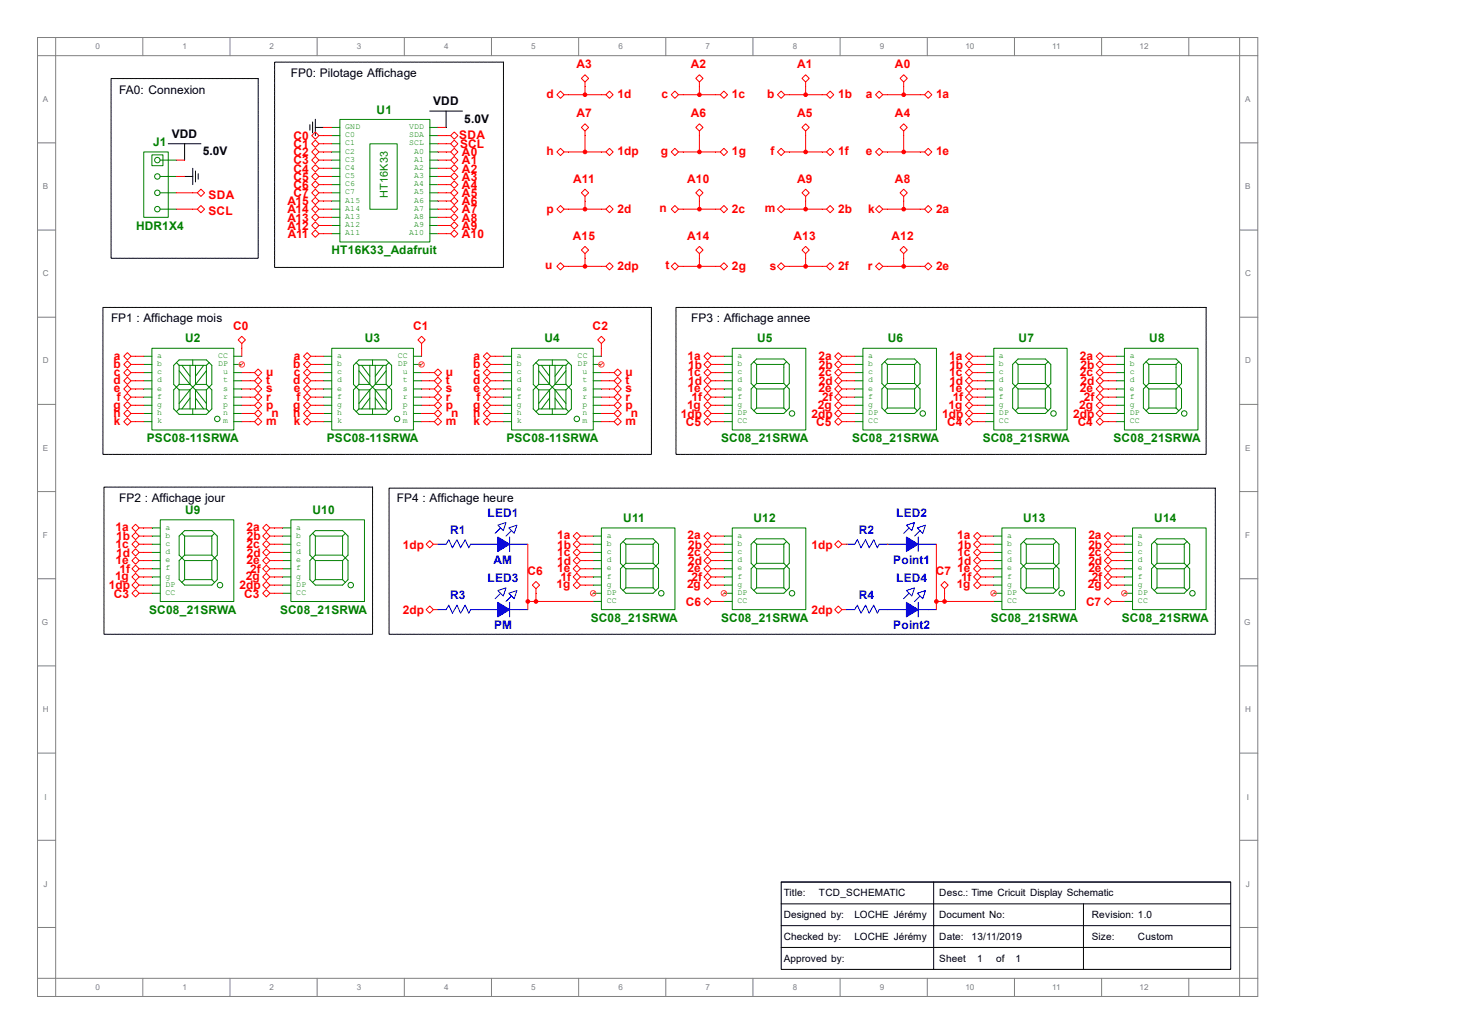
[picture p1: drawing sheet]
<svg xmlns="http://www.w3.org/2000/svg" width="297mm" height="210mm" viewBox="0 0 297 210" stroke-linecap="round" stroke-linejoin="round" font-family="sans-serif">
<defs><g id="words">
<g font-size="2.4">
<text x="59.1" y="15.7">FP0: Pilotage Affichage</text>
<text x="24.2" y="19">FA0: Connexion</text>
<text x="88" y="21.4">VDD</text>
<text x="34.9" y="28">VDD</text>
<text x="94.3" y="24.9">5.0V</text>
<text x="41.2" y="31.5">5.0V</text>
<text x="22.6" y="65.5">FP1 : Affichage mois</text>
<text x="140.4" y="65.5">FP3 : Affichage annee</text>
<text x="24.2" y="102">FP2 : Affichage jour</text>
<text x="80.6" y="102">FP4 : Affichage heure</text>
</g>
<g font-size="2.4" fill="#f00">
<text x="117.1" y="13.8">A3</text>
<text x="140.3" y="13.8">A2</text>
<text x="161.9" y="13.8">A1</text>
<text x="181.8" y="13.8">A0</text>
<text x="111" y="19.9">d</text>
<text x="117.1" y="23.8">A7</text>
<text x="125.4" y="19.9">1d</text>
<text x="134.4" y="19.9">c</text>
<text x="140.3" y="23.8">A6</text>
<text x="148.7" y="19.9">1c</text>
<text x="155.9" y="19.9">b</text>
<text x="161.9" y="23.8">A5</text>
<text x="170.3" y="19.9">1b</text>
<text x="175.9" y="19.9">a</text>
<text x="181.8" y="23.8">A4</text>
<text x="190.2" y="19.9">1a</text>
<text x="59.6" y="28.4">C0</text>
<text x="93.3" y="28.2">SDA</text>
<text x="59.6" y="30.1">C1</text>
<text x="59.6" y="31.7">C2</text>
<text x="59.6" y="33.4">C3</text>
<text x="59.6" y="35.1">C4</text>
<text x="93.5" y="30.1">SCL</text>
<text x="93.9" y="35.1">A2</text>
<text x="93.9" y="33.4">A1</text>
<text x="93.9" y="31.7">A0</text>
<text x="111" y="31.5">h</text>
<text x="125.4" y="31.5">1dp</text>
<text x="134.3" y="31.5">g</text>
<text x="148.7" y="31.5">1g</text>
<text x="156.5" y="31.5">f</text>
<text x="170.3" y="31.5">1f</text>
<text x="175.9" y="31.5">e</text>
<text x="190.2" y="31.5">1e</text>
<text x="42.4" y="40.4">SDA</text>
<text x="58.4" y="41.7">A15</text>
<text x="59.6" y="36.7">C5</text>
<text x="59.6" y="38.4">C6</text>
<text x="59.6" y="40">C7</text>
<text x="93.9" y="41.7">A6</text>
<text x="93.9" y="40">A5</text>
<text x="93.9" y="38.4">A4</text>
<text x="93.9" y="36.7">A3</text>
<text x="116.5" y="37.1">A11</text>
<text x="139.6" y="37.1">A10</text>
<text x="161.9" y="37.1">A9</text>
<text x="181.8" y="37.1">A8</text>
<text x="42.4" y="43.7">SCL</text>
<text x="58.4" y="43.3">A14</text>
<text x="58.4" y="45">A13</text>
<text x="58.4" y="46.7">A12</text>
<text x="93.9" y="46.7">A9</text>
<text x="93.9" y="45">A8</text>
<text x="93.9" y="43.3">A7</text>
<text x="111" y="43.2">p</text>
<text x="125.4" y="43.2">2d</text>
<text x="134" y="43">n</text>
<text x="148.7" y="43.2">2c</text>
<text x="155.4" y="43">m</text>
<text x="170.3" y="43.2">2b</text>
<text x="176.4" y="43.2">k</text>
<text x="190.2" y="43.2">2a</text>
<text x="58.5" y="48.3">A11</text>
<text x="93.9" y="48.3">A10</text>
<text x="116.4" y="48.7">A15</text>
<text x="139.6" y="48.7">A14</text>
<text x="161.2" y="48.7">A13</text>
<text x="181.1" y="48.7">A12</text>
<text x="110.7" y="54.6">u</text>
<text x="125.4" y="54.8">2dp</text>
<text x="135.2" y="54.6">t</text>
<text x="148.7" y="54.8">2g</text>
<text x="156.4" y="54.8">s</text>
<text x="170.3" y="54.8">2f</text>
<text x="176.3" y="54.8">r</text>
<text x="190.2" y="54.8">2e</text>
<text x="47.4" y="67">C0</text>
<text x="83.9" y="67">C1</text>
<text x="120.4" y="67">C2</text>
<text x="23" y="74.7">b</text>
<text x="23.2" y="73">a</text>
<text x="23.2" y="76.4">c</text>
<text x="54.1" y="76.4">u</text>
<text x="59.6" y="74.7">b</text>
<text x="59.7" y="73">a</text>
<text x="59.7" y="76.4">c</text>
<text x="90.6" y="76.4">u</text>
<text x="96.1" y="74.7">b</text>
<text x="96.2" y="73">a</text>
<text x="96.2" y="76.4">c</text>
<text x="127.1" y="76.4">u</text>
<text x="139.7" y="73">1a</text>
<text x="139.7" y="76.4">1c</text>
<text x="139.8" y="74.9">1b</text>
<text x="166.3" y="73">2a</text>
<text x="166.3" y="76.4">2c</text>
<text x="166.4" y="74.9">2b</text>
<text x="192.8" y="73">1a</text>
<text x="192.8" y="76.4">1c</text>
<text x="192.9" y="74.9">1b</text>
<text x="219.4" y="73">2a</text>
<text x="219.4" y="76.4">2c</text>
<text x="219.5" y="74.9">2b</text>
<text x="23" y="78">d</text>
<text x="23" y="83">g</text>
<text x="23.2" y="79.7">e</text>
<text x="23.7" y="81.4">f</text>
<text x="54.1" y="78">t</text>
<text x="54.1" y="79.7">s</text>
<text x="54.1" y="81.4">r</text>
<text x="54.1" y="83">p</text>
<text x="59.6" y="78">d</text>
<text x="59.6" y="83">g</text>
<text x="59.7" y="79.7">e</text>
<text x="60.2" y="81.4">f</text>
<text x="90.6" y="78">t</text>
<text x="90.6" y="79.7">s</text>
<text x="90.6" y="81.4">r</text>
<text x="90.6" y="83">p</text>
<text x="96.1" y="78">d</text>
<text x="96.1" y="83">g</text>
<text x="96.2" y="79.7">e</text>
<text x="96.8" y="81.4">f</text>
<text x="127.1" y="78">t</text>
<text x="127.1" y="79.7">s</text>
<text x="127.1" y="81.4">r</text>
<text x="127.1" y="83">p</text>
<text x="139.6" y="83">1g</text>
<text x="139.7" y="79.7">1e</text>
<text x="139.8" y="78.2">1d</text>
<text x="140.5" y="81.5">1f</text>
<text x="166.2" y="83">2g</text>
<text x="166.3" y="79.7">2e</text>
<text x="166.4" y="78.2">2d</text>
<text x="167" y="81.5">2f</text>
<text x="192.7" y="83">1g</text>
<text x="192.8" y="79.7">1e</text>
<text x="192.9" y="78.2">1d</text>
<text x="193.5" y="81.5">1f</text>
<text x="219.2" y="83">2g</text>
<text x="219.4" y="79.7">2e</text>
<text x="219.5" y="78.2">2d</text>
<text x="220.2" y="81.5">2f</text>
<text x="23" y="84.7">h</text>
<text x="23.2" y="86.3">k</text>
<text x="54.1" y="86.3">m</text>
<text x="55.2" y="84.7">n</text>
<text x="59.6" y="84.7">h</text>
<text x="59.7" y="86.3">k</text>
<text x="90.6" y="86.3">m</text>
<text x="91.7" y="84.7">n</text>
<text x="96.1" y="84.7">h</text>
<text x="96.2" y="86.3">k</text>
<text x="127.1" y="86.3">m</text>
<text x="128.2" y="84.7">n</text>
<text x="138.3" y="84.8">1dp</text>
<text x="139.3" y="86.5">C5</text>
<text x="164.9" y="84.8">2dp</text>
<text x="165.8" y="86.5">C5</text>
<text x="191.4" y="84.8">1dp</text>
<text x="192.4" y="86.5">C4</text>
<text x="218" y="84.8">2dp</text>
<text x="218.9" y="86.5">C4</text>
<text x="23.5" y="107.9">1a</text>
<text x="50.1" y="107.9">2a</text>
<text x="23.5" y="111.2">1c</text>
<text x="23.6" y="109.7">1b</text>
<text x="23.6" y="113.1">1d</text>
<text x="50.1" y="111.2">2c</text>
<text x="50.2" y="109.7">2b</text>
<text x="50.2" y="113.1">2d</text>
<text x="81.8" y="111.4">1dp</text>
<text x="113.2" y="109.6">1a</text>
<text x="113.2" y="111.4">1b</text>
<text x="113.2" y="112.9">1c</text>
<text x="139.7" y="109.6">2a</text>
<text x="139.7" y="112.9">2c</text>
<text x="139.8" y="111.4">2b</text>
<text x="164.9" y="111.4">1dp</text>
<text x="194.5" y="109.6">1a</text>
<text x="194.5" y="112.9">1c</text>
<text x="194.6" y="111.4">1b</text>
<text x="221.1" y="109.6">2a</text>
<text x="221.1" y="111.4">2b</text>
<text x="221.1" y="112.9">2c</text>
<text x="22.1" y="119.7">1dp</text>
<text x="23.4" y="117.9">1g</text>
<text x="23.5" y="114.6">1e</text>
<text x="24.3" y="116.4">1f</text>
<text x="48.7" y="119.7">2dp</text>
<text x="50" y="117.9">2g</text>
<text x="50.1" y="114.6">2e</text>
<text x="50.8" y="116.4">2f</text>
<text x="107.1" y="116.8">C6</text>
<text x="113.1" y="119.5">1g</text>
<text x="113.2" y="114.7">1d</text>
<text x="113.2" y="116.2">1e</text>
<text x="113.9" y="118.1">1f</text>
<text x="139.6" y="119.5">2g</text>
<text x="139.7" y="116.2">2e</text>
<text x="139.8" y="114.7">2d</text>
<text x="140.5" y="118.1">2f</text>
<text x="190.1" y="116.8">C7</text>
<text x="194.4" y="119.5">1g</text>
<text x="194.5" y="116.2">1e</text>
<text x="194.6" y="114.7">1d</text>
<text x="195.2" y="118.1">1f</text>
<text x="221" y="119.5">2g</text>
<text x="221.1" y="114.7">2d</text>
<text x="221.1" y="116.2">2e</text>
<text x="221.8" y="118.1">2f</text>
<text x="23.1" y="121.4">C3</text>
<text x="49.6" y="121.4">C3</text>
<text x="81.8" y="124.7">2dp</text>
<text x="139.3" y="123">C6</text>
<text x="164.9" y="124.7">2dp</text>
<text x="220.6" y="123">C7</text>
</g>
<g font-size="2.4" fill="#008000">
<text x="76.5" y="23.1">U1</text>
<text x="31.1" y="29.7">J1</text>
<text x="27.6" y="46.7">HDR1X4</text>
<text x="67.4" y="51.6">HT16K33_Adafruit</text>
<text x="37.6" y="69.6">U2</text>
<text x="74.1" y="69.6">U3</text>
<text x="110.6" y="69.6">U4</text>
<text x="153.8" y="69.6">U5</text>
<text x="180.4" y="69.6">U6</text>
<text x="206.9" y="69.6">U7</text>
<text x="233.5" y="69.6">U8</text>
<text x="29.8" y="89.8">PSC08-11SRWA</text>
<text x="66.4" y="89.8">PSC08-11SRWA</text>
<text x="102.9" y="89.8">PSC08-11SRWA</text>
<text x="146.5" y="89.8">SC08_21SRWA</text>
<text x="173.1" y="89.8">SC08_21SRWA</text>
<text x="199.6" y="89.8">SC08_21SRWA</text>
<text x="226.2" y="89.8">SC08_21SRWA</text>
<text x="37.6" y="104.4">U9</text>
<text x="63.5" y="104.4">U10</text>
<text x="126.6" y="106">U11</text>
<text x="153.1" y="106">U12</text>
<text x="207.9" y="106">U13</text>
<text x="234.5" y="106">U14</text>
<text x="30.3" y="124.7">SC08_21SRWA</text>
<text x="56.9" y="124.7">SC08_21SRWA</text>
<text x="120" y="126.4">SC08_21SRWA</text>
<text x="146.5" y="126.4">SC08_21SRWA</text>
<text x="201.3" y="126.4">SC08_21SRWA</text>
<text x="227.9" y="126.4">SC08_21SRWA</text>
</g>
<g font-size="2.4" fill="#00f">
<text x="99.1" y="104.9">LED1</text>
<text x="182.1" y="104.9">LED2</text>
<text x="91.4" y="108.5">R1</text>
<text x="174.5" y="108.5">R2</text>
<text x="99.1" y="118.2">LED3</text>
<text x="100.3" y="114.6">AM</text>
<text x="181.5" y="114.6">Point1</text>
<text x="182.1" y="118.2">LED4</text>
<text x="91.4" y="121.8">R3</text>
<text x="174.5" y="121.8">R4</text>
<text x="100.4" y="127.8">PM</text>
<text x="181.5" y="127.8">Point2</text>
</g>
<text font-size="2.2" fill="#008000" x="78.8" y="40.3" transform="rotate(-90 78.8 40.3)">HT16K33</text>
<g font-size="2">
<text x="159.3" y="182.1">Title:</text>
<text x="166.4" y="182.1">TCD_SCHEMATIC</text>
<text x="190.8" y="182.1">Desc.: Time Cricuit Display Schematic</text>
<text x="159.3" y="186.5">Designed by:</text>
<text x="159.3" y="190.9">Checked by:</text>
<text x="173.6" y="186.5">LOCHE Jérémy</text>
<text x="173.6" y="190.9">LOCHE Jérémy</text>
<text x="190.8" y="186.5">Document No:</text>
<text x="190.8" y="190.9">Date:</text>
<text x="197.4" y="190.9">13/11/2019</text>
<text x="221.8" y="186.5">Revision: 1.0</text>
<text x="221.8" y="190.9">Size:</text>
<text x="231.2" y="190.9">Custom</text>
<text x="159.3" y="195.4">Approved by:</text>
<text x="190.8" y="195.4">Sheet</text>
<text x="198.5" y="195.4">1</text>
<text x="202.4" y="195.4">of</text>
<text x="206.3" y="195.4">1</text>
</g>
<g font-size="1.7" fill="#808080">
<text x="19.4" y="10">0</text>
<text x="37.1" y="10">1</text>
<text x="54.8" y="10">2</text>
<text x="72.5" y="10">3</text>
<text x="90.3" y="10">4</text>
<text x="107.9" y="10">5</text>
<text x="125.6" y="10">6</text>
<text x="143.3" y="10">7</text>
<text x="161" y="10">8</text>
<text x="178.7" y="10">9</text>
<text x="196.1" y="10">10</text>
<text x="213.8" y="10">11</text>
<text x="231.5" y="10">12</text>
<text x="8.7" y="20.7">A</text>
<text x="252.9" y="20.7">A</text>
<text x="8.7" y="38.4">B</text>
<text x="252.9" y="38.4">B</text>
<text x="8.7" y="56.1">C</text>
<text x="252.9" y="56.1">C</text>
<text x="8.7" y="73.8">D</text>
<text x="252.9" y="73.8">D</text>
<text x="8.7" y="91.6">E</text>
<text x="252.9" y="91.6">E</text>
<text x="8.7" y="109.3">F</text>
<text x="252.9" y="109.3">F</text>
<text x="8.5" y="127">G</text>
<text x="252.7" y="127">G</text>
<text x="8.7" y="144.7">H</text>
<text x="252.9" y="144.7">H</text>
<text x="9.1" y="162.4">I</text>
<text x="253.3" y="162.4">I</text>
<text x="8.8" y="180.1">J</text>
<text x="253.1" y="180.1">J</text>
<text x="19.4" y="201.1">0</text>
<text x="37.1" y="201.1">1</text>
<text x="54.8" y="201.1">2</text>
<text x="72.5" y="201.1">3</text>
<text x="90.3" y="201.1">4</text>
<text x="107.9" y="201.1">5</text>
<text x="125.6" y="201.1">6</text>
<text x="143.3" y="201.1">7</text>
<text x="161" y="201.1">8</text>
<text x="178.7" y="201.1">9</text>
<text x="196.1" y="201.1">10</text>
<text x="213.8" y="201.1">11</text>
<text x="231.5" y="201.1">12</text>
</g>
<g font-size="1.7" fill="#008000">
<text x="70.1" y="26.2">GND</text>
<text x="70.1" y="27.9">C0</text>
<text x="70.1" y="29.5">C1</text>
<text x="83.1" y="29.5">SCL</text>
<text x="83.1" y="27.9">SDA</text>
<text x="83.1" y="26.2">VDD</text>
<text x="70.1" y="31.2">C2</text>
<text x="70.1" y="32.9">C3</text>
<text x="70.1" y="34.5">C4</text>
<text x="84.2" y="34.5">A2</text>
<text x="84.2" y="32.9">A1</text>
<text x="84.2" y="31.2">A0</text>
<text x="70.1" y="36.2">C5</text>
<text x="70.1" y="37.8">C6</text>
<text x="70.1" y="39.5">C7</text>
<text x="70.1" y="41.2">A15</text>
<text x="84.2" y="41.2">A6</text>
<text x="84.2" y="39.5">A5</text>
<text x="84.2" y="37.8">A4</text>
<text x="84.2" y="36.2">A3</text>
<text x="70.1" y="42.8">A14</text>
<text x="70.1" y="44.5">A13</text>
<text x="70.1" y="46.1">A12</text>
<text x="70.1" y="47.8">A11</text>
<text x="83.1" y="47.8">A10</text>
<text x="84.2" y="46.1">A9</text>
<text x="84.2" y="44.5">A8</text>
<text x="84.2" y="42.8">A7</text>
<text x="32" y="72.7">a</text>
<text x="32" y="74.4">b</text>
<text x="32" y="76">c</text>
<text x="32" y="77.7">d</text>
<text x="44.3" y="74.4">DP</text>
<text x="44.3" y="72.7">CC</text>
<text x="45.3" y="77.7">t</text>
<text x="45.3" y="76">u</text>
<text x="68.5" y="72.7">a</text>
<text x="68.5" y="74.4">b</text>
<text x="68.5" y="76">c</text>
<text x="68.5" y="77.7">d</text>
<text x="80.8" y="74.4">DP</text>
<text x="80.8" y="72.7">CC</text>
<text x="81.8" y="77.7">t</text>
<text x="81.8" y="76">u</text>
<text x="105" y="72.7">a</text>
<text x="105" y="74.4">b</text>
<text x="105" y="76">c</text>
<text x="105" y="77.7">d</text>
<text x="117.3" y="74.4">DP</text>
<text x="117.3" y="72.7">CC</text>
<text x="118.4" y="77.7">t</text>
<text x="118.4" y="76">u</text>
<text x="149.8" y="72.7">a</text>
<text x="149.8" y="74.4">b</text>
<text x="149.8" y="76">c</text>
<text x="149.8" y="77.7">d</text>
<text x="176.4" y="72.7">a</text>
<text x="176.4" y="74.4">b</text>
<text x="176.4" y="76">c</text>
<text x="176.4" y="77.7">d</text>
<text x="202.9" y="72.7">a</text>
<text x="202.9" y="74.4">b</text>
<text x="202.9" y="76">c</text>
<text x="202.9" y="77.7">d</text>
<text x="229.5" y="72.7">a</text>
<text x="229.5" y="74.4">b</text>
<text x="229.5" y="76">c</text>
<text x="229.5" y="77.7">d</text>
<text x="32" y="79.4">e</text>
<text x="32" y="81">f</text>
<text x="32" y="82.7">g</text>
<text x="45.3" y="82.7">p</text>
<text x="45.3" y="81">r</text>
<text x="45.3" y="79.4">s</text>
<text x="68.5" y="79.4">e</text>
<text x="68.5" y="81">f</text>
<text x="68.5" y="82.7">g</text>
<text x="81.8" y="82.7">p</text>
<text x="81.8" y="81">r</text>
<text x="81.8" y="79.4">s</text>
<text x="105" y="79.4">e</text>
<text x="105" y="81">f</text>
<text x="105" y="82.7">g</text>
<text x="118.4" y="82.7">p</text>
<text x="118.4" y="81">r</text>
<text x="118.4" y="79.4">s</text>
<text x="149.8" y="79.4">e</text>
<text x="149.8" y="81">f</text>
<text x="149.8" y="82.7">g</text>
<text x="176.4" y="79.4">e</text>
<text x="176.4" y="81">f</text>
<text x="176.4" y="82.7">g</text>
<text x="202.9" y="79.4">e</text>
<text x="202.9" y="81">f</text>
<text x="202.9" y="82.7">g</text>
<text x="229.5" y="79.4">e</text>
<text x="229.5" y="81">f</text>
<text x="229.5" y="82.7">g</text>
<text x="32" y="84.3">h</text>
<text x="32" y="86">k</text>
<text x="45.3" y="86">m</text>
<text x="45.3" y="84.3">n</text>
<text x="68.5" y="84.3">h</text>
<text x="68.5" y="86">k</text>
<text x="81.8" y="86">m</text>
<text x="81.8" y="84.3">n</text>
<text x="105" y="84.3">h</text>
<text x="105" y="86">k</text>
<text x="118.4" y="86">m</text>
<text x="118.4" y="84.3">n</text>
<text x="149.8" y="84.3">DP</text>
<text x="149.8" y="86">CC</text>
<text x="176.4" y="84.3">DP</text>
<text x="176.4" y="86">CC</text>
<text x="202.9" y="84.3">DP</text>
<text x="202.9" y="86">CC</text>
<text x="229.5" y="84.3">DP</text>
<text x="229.5" y="86">CC</text>
<text x="33.6" y="107.6">a</text>
<text x="60.2" y="107.6">a</text>
<text x="33.6" y="109.2">b</text>
<text x="33.6" y="110.9">c</text>
<text x="33.6" y="112.6">d</text>
<text x="60.2" y="109.2">b</text>
<text x="60.2" y="110.9">c</text>
<text x="60.2" y="112.6">d</text>
<text x="123.3" y="109.2">a</text>
<text x="123.3" y="110.9">b</text>
<text x="123.3" y="112.6">c</text>
<text x="149.8" y="109.2">a</text>
<text x="149.8" y="110.9">b</text>
<text x="149.8" y="112.6">c</text>
<text x="204.6" y="109.2">a</text>
<text x="204.6" y="110.9">b</text>
<text x="204.6" y="112.6">c</text>
<text x="231.2" y="109.2">a</text>
<text x="231.2" y="110.9">b</text>
<text x="231.2" y="112.6">c</text>
<text x="33.6" y="114.2">e</text>
<text x="33.6" y="115.9">f</text>
<text x="33.6" y="117.5">g</text>
<text x="33.6" y="119.2">DP</text>
<text x="60.2" y="114.2">e</text>
<text x="60.2" y="115.9">f</text>
<text x="60.2" y="117.5">g</text>
<text x="60.2" y="119.2">DP</text>
<text x="123.3" y="114.2">d</text>
<text x="123.3" y="115.9">e</text>
<text x="123.3" y="117.5">f</text>
<text x="123.3" y="119.2">g</text>
<text x="149.8" y="114.2">d</text>
<text x="149.8" y="115.9">e</text>
<text x="149.8" y="117.5">f</text>
<text x="149.8" y="119.2">g</text>
<text x="204.6" y="114.2">d</text>
<text x="204.6" y="115.9">e</text>
<text x="204.6" y="117.5">f</text>
<text x="204.6" y="119.2">g</text>
<text x="231.2" y="114.2">d</text>
<text x="231.2" y="115.9">e</text>
<text x="231.2" y="117.5">f</text>
<text x="231.2" y="119.2">g</text>
<text x="33.6" y="120.9">CC</text>
<text x="60.2" y="120.9">CC</text>
<text x="123.3" y="120.9">DP</text>
<text x="123.3" y="122.5">CC</text>
<text x="149.8" y="120.9">DP</text>
<text x="149.8" y="122.5">CC</text>
<text x="204.6" y="120.9">DP</text>
<text x="204.6" y="122.5">CC</text>
<text x="231.2" y="120.9">DP</text>
<text x="231.2" y="122.5">CC</text>
</g>
</g></defs>
<g fill="none" stroke="#808080" stroke-width=".2">
<path d="M7.6 7.6h247.9v194.8h-247.9zM7.6 11.3h247.9M11.3 7.6v194.8M29 7.6v3.7M46.7 7.6v3.7M64.4 7.6v3.7M82.1 7.6v3.7M99.8 7.6v3.7M117.6 7.6v3.7M135.3 7.6v3.7M153 7.6v3.7M170.7 7.6v3.7"/>
<path d="M188.4 7.6v3.7M206.1 7.6v3.7M223.8 7.6v3.7M241.5 7.6v3.7M251.8 7.6v194.8M7.6 29h3.7M251.8 29h3.7M7.6 46.7h3.7M251.8 46.7h3.7M7.6 64.4h3.7M251.8 64.4h3.7M7.6 82.1h3.7"/>
<path d="M7.6 99.8h3.7M251.8 82.1h3.7M251.8 99.8h3.7M7.6 117.5h3.7M251.8 117.5h3.7M7.6 135.3h3.7M251.8 135.3h3.7M7.6 153h3.7M251.8 153h3.7M7.6 170.7h3.7M251.8 170.7h3.7M7.6 188.4h3.7"/>
<path d="M7.6 198.7h247.9M29 198.7v3.7M46.7 198.7v3.7M64.4 198.7v3.7M82.1 198.7v3.7M99.8 198.7v3.7M117.6 198.7v3.7M135.3 198.7v3.7M153 198.7v3.7M170.7 198.7v3.7M188.4 198.7v3.7M206.1 198.7v3.7"/>
<path d="M223.8 198.7v3.7M241.5 198.7v3.7M251.8 188.4h3.7"/>
</g>
<g fill="none" stroke="#008000" stroke-width=".2">
<path d="M148.8 70.7h14.9v16.6h-14.9zM153.2 73.5l.5-.6h5.5l1.1 1.1v3.9l-.5 .5M153.2 73.5l.5 .5M153.2 73.5l-.6 .5v3.9l1.1 1.1M153.7 74h5.5M153.7 77.9l-1.1 1.1v3.9l1.1 1.1h5.5l1.1-1.1v-3.9l-.5-.6M153.7 74v3.9M153.7 79v3.9M153.7 79h5.5M153.7 77.9h5.5M159.2 74v3.9M159.2 79v3.9"/>
<path d="M159.2 77.9l.6 .5M159.8 73.5l-.6 .5M159.8 78.4l-.6 .6M153.7 82.9l-.5 .5M153.7 82.9h5.5M159.2 82.9l.6 .5"/>
<circle cx="160.9" cy="84" r=".55"/>
</g>
<path d="M147.1 72.4h1.6" fill="none" stroke="#008000" stroke-width=".2"/>
<path d="M147.1 74h1.6" fill="none" stroke="#008000" stroke-width=".2"/>
<path d="M147.1 75.7h1.6" fill="none" stroke="#008000" stroke-width=".2"/>
<path d="M147.1 77.3h1.6" fill="none" stroke="#008000" stroke-width=".2"/>
<path d="M147.1 79h1.6" fill="none" stroke="#008000" stroke-width=".2"/>
<path d="M147.1 80.7h1.6" fill="none" stroke="#008000" stroke-width=".2"/>
<path d="M147.1 82.3h1.6" fill="none" stroke="#008000" stroke-width=".2"/>
<path d="M147.1 84h1.6" fill="none" stroke="#008000" stroke-width=".2"/>
<path d="M147.1 85.6h1.6" fill="none" stroke="#008000" stroke-width=".2"/>
<path d="M143.7 71.6l.8 .8-.8 .7-.7-.7z" fill="none" stroke="#f00" stroke-width=".2"/>
<path d="M143 74l.7-.7 .8 .7-.8 .8zM144.5 72.4h2.6" fill="none" stroke="#f00" stroke-width=".2"/>
<path d="M143.7 74.9l.8 .8-.8 .7-.7-.7zM144.5 74h2.6" fill="none" stroke="#f00" stroke-width=".2"/>
<path d="M143.7 76.6l.8 .7-.8 .8-.7-.8zM144.5 75.7h.9" fill="none" stroke="#f00" stroke-width=".2"/>
<path d="M143.7 78.3l.8 .7-.8 .7-.7-.7zM144.5 77.3h.9" fill="none" stroke="#f00" stroke-width=".2"/>
<path d="M143.7 79.9l.8 .8-.8 .7-.7-.7zM144.5 79h.9" fill="none" stroke="#f00" stroke-width=".2"/>
<path d="M143 82.3l.7-.7 .8 .7-.8 .8zM144.5 80.7h.9" fill="none" stroke="#f00" stroke-width=".2"/>
<path d="M143.7 83.2l.8 .8-.8 .7-.7-.7zM144.5 82.3h.9" fill="none" stroke="#f00" stroke-width=".2"/>
<path d="M144.5 84h.9" fill="none" stroke="#f00" stroke-width=".2"/>
<g fill="none" stroke="#008000" stroke-width=".2">
<path d="M175.3 70.7h14.9v16.6h-14.9zM179.7 73.5l.6-.6h5.5l1.1 1.1v3.9l-.5 .5M179.7 73.5l.6 .5M179.7 73.5l-.5 .5v3.9l1.1 1.1M180.3 74h5.5M180.3 77.9l-1.1 1.1v3.9l1.1 1.1h5.5l1.1-1.1v-3.9l-.5-.6M180.3 74v3.9M180.3 79v3.9M180.3 79h5.5M180.3 77.9h5.5M185.8 74v3.9M185.8 79v3.9"/>
<path d="M185.8 77.9l.6 .5M186.4 73.5l-.6 .5M186.4 78.4l-.6 .6M180.3 82.9l-.6 .5M180.3 82.9h5.5M185.8 82.9l.6 .5"/>
<circle cx="187.5" cy="84" r=".55"/>
</g>
<path d="M173.6 72.4h1.7" fill="none" stroke="#008000" stroke-width=".2"/>
<path d="M173.6 74h1.7" fill="none" stroke="#008000" stroke-width=".2"/>
<path d="M173.6 75.7h1.7" fill="none" stroke="#008000" stroke-width=".2"/>
<path d="M173.6 77.3h1.7" fill="none" stroke="#008000" stroke-width=".2"/>
<path d="M173.6 79h1.7" fill="none" stroke="#008000" stroke-width=".2"/>
<path d="M173.6 80.7h1.7" fill="none" stroke="#008000" stroke-width=".2"/>
<path d="M173.6 82.3h1.7" fill="none" stroke="#008000" stroke-width=".2"/>
<path d="M173.6 84h1.7" fill="none" stroke="#008000" stroke-width=".2"/>
<path d="M173.6 85.6h1.7" fill="none" stroke="#008000" stroke-width=".2"/>
<path d="M170.3 71.6l.7 .8-.7 .7-.7-.7z" fill="none" stroke="#f00" stroke-width=".2"/>
<path d="M169.6 74l.7-.7 .7 .7-.7 .8zM171 72.4h1" fill="none" stroke="#f00" stroke-width=".2"/>
<path d="M170.3 74.9l.7 .8-.7 .7-.7-.7zM171 74h1" fill="none" stroke="#f00" stroke-width=".2"/>
<path d="M170.3 76.6l.7 .7-.7 .8-.7-.8zM171 75.7h1" fill="none" stroke="#f00" stroke-width=".2"/>
<path d="M170.3 78.3l.7 .7-.7 .7-.7-.7zM171 77.3h1" fill="none" stroke="#f00" stroke-width=".2"/>
<path d="M170.3 79.9l.7 .8-.7 .7-.7-.7zM171 79h1" fill="none" stroke="#f00" stroke-width=".2"/>
<path d="M169.6 82.3l.7-.7 .7 .7-.7 .8zM171 80.7h1" fill="none" stroke="#f00" stroke-width=".2"/>
<path d="M170.3 83.2l.7 .8-.7 .7-.7-.7zM171 82.3h1" fill="none" stroke="#f00" stroke-width=".2"/>
<path d="M172 72.4h1.6M172 74h1.6M171 84h1" fill="none" stroke="#f00" stroke-width=".2"/>
<g fill="none" stroke="#008000" stroke-width=".2">
<path d="M30.9 70.7h16.6v16.6h-16.6zM35.8 73.7l.6 .5M36.4 79.2l-1.1-1.1v-3.9l1.1-1.1h5.5l1.1 1.1v3.9l-1.1 1.1M36.4 74.2h5.5M36.4 78.1l-1.1 1.1v3.9l.5 .5M36.4 74.2v3.9M36.4 79.2v3.9M36.4 75.3l2.2 2.8M36.4 78.1h2.2M36.4 79.2h2.2M36.9 74.2l1.7 2.2M38.6 74.2v3.9"/>
<path d="M38.6 79.2v3.9M38.6 78.1l1.1 1.1M38.6 79.2l-2.2 2.8M39.2 73.1v1.1M39.7 78.1l-1.1 1.1M39.7 74.2v3.9M39.7 79.2v3.9M39.7 78.1h2.2M39.7 79.2h2.2M39.7 79.2l2.2 2.8M41.4 74.2l-1.7 2.2M41.9 75.3l-2.2 2.8"/>
<path d="M41.9 74.2v3.9M41.9 79.2v3.9M41.9 78.1l1.1 1.1v3.9l-.5 .5M42.5 73.7l-.6 .5M35.8 83.6l.6 .6h5.5l.6-.6M36.4 83.1l-.6 .5M36.4 83.1h5.5M38.6 80.8l-1.7 2.3M39.2 83.1v1.1M39.7 80.8l1.7 2.3M41.9 83.1l.6 .5"/>
<circle cx="44.1" cy="85.1" r=".55"/>
</g>
<path d="M29.2 72.4h1.7" fill="none" stroke="#008000" stroke-width=".2"/>
<path d="M29.2 74h1.7" fill="none" stroke="#008000" stroke-width=".2"/>
<path d="M29.2 75.7h1.7" fill="none" stroke="#008000" stroke-width=".2"/>
<path d="M29.2 77.3h1.7" fill="none" stroke="#008000" stroke-width=".2"/>
<path d="M29.2 79h1.7" fill="none" stroke="#008000" stroke-width=".2"/>
<path d="M29.2 80.7h1.7" fill="none" stroke="#008000" stroke-width=".2"/>
<path d="M29.2 82.3h1.7" fill="none" stroke="#008000" stroke-width=".2"/>
<path d="M29.2 84h1.7" fill="none" stroke="#008000" stroke-width=".2"/>
<path d="M29.2 85.6h1.7" fill="none" stroke="#008000" stroke-width=".2"/>
<path d="M47.5 85.6h1.6" fill="none" stroke="#008000" stroke-width=".2"/>
<path d="M47.5 84h1.6" fill="none" stroke="#008000" stroke-width=".2"/>
<path d="M47.5 82.3h1.6" fill="none" stroke="#008000" stroke-width=".2"/>
<path d="M47.5 80.7h1.6" fill="none" stroke="#008000" stroke-width=".2"/>
<path d="M47.5 79h1.6" fill="none" stroke="#008000" stroke-width=".2"/>
<path d="M47.5 77.3h1.6" fill="none" stroke="#008000" stroke-width=".2"/>
<path d="M47.5 75.7h1.6" fill="none" stroke="#008000" stroke-width=".2"/>
<path d="M47.5 74h1.6" fill="none" stroke="#008000" stroke-width=".2"/>
<g fill="none" stroke="#ff7f00" stroke-width=".2">
<path d="M49.5 73.7l-.7 .7"/>
<circle cx="49.1" cy="74" r=".55"/>
</g>
<path d="M47.5 72.4h1.6" fill="none" stroke="#008000" stroke-width=".2"/>
<path d="M25.1 72.4l.8-.8 .7 .8-.7 .7z" fill="none" stroke="#f00" stroke-width=".2"/>
<path d="M25.1 74l.8-.7 .7 .7-.7 .8zM26.6 72.4h2.6" fill="none" stroke="#f00" stroke-width=".2"/>
<path d="M25.9 74.9l.7 .8-.7 .7-.8-.7zM26.6 74h2.6" fill="none" stroke="#f00" stroke-width=".2"/>
<path d="M25.9 76.6l.7 .7-.7 .8-.8-.8zM26.6 75.7h2.6" fill="none" stroke="#f00" stroke-width=".2"/>
<path d="M25.9 78.3l.7 .7-.7 .7-.8-.7zM26.6 77.3h2.6" fill="none" stroke="#f00" stroke-width=".2"/>
<path d="M26.6 79h.9M25.1 80.7l.8-.8 .7 .8-.7 .7z" fill="none" stroke="#f00" stroke-width=".2"/>
<path d="M25.1 82.3l.8-.7 .7 .7-.7 .8zM26.6 80.7h.9" fill="none" stroke="#f00" stroke-width=".2"/>
<path d="M25.9 83.2l.7 .8-.7 .7-.8-.7zM26.6 82.3h.9" fill="none" stroke="#f00" stroke-width=".2"/>
<path d="M25.1 85.6l.8-.7 .7 .7-.7 .8zM26.6 84h.9" fill="none" stroke="#f00" stroke-width=".2"/>
<path d="M51.7 75.7l.7-.8 .8 .8-.8 .7zM26.6 85.6h2.6" fill="none" stroke="#f00" stroke-width=".2"/>
<path d="M49.1 75.7h2.6M51.7 77.3l.7-.7 .8 .7-.8 .8z" fill="none" stroke="#f00" stroke-width=".2"/>
<path d="M49.1 77.3h2.6M51.7 79l.7-.7 .8 .7-.8 .7z" fill="none" stroke="#f00" stroke-width=".2"/>
<path d="M49.1 79h2.6M51.7 80.7l.7-.8 .8 .8-.8 .7z" fill="none" stroke="#f00" stroke-width=".2"/>
<path d="M49.1 80.7h2.6M51.7 82.3l.7-.7 .8 .7-.8 .8z" fill="none" stroke="#f00" stroke-width=".2"/>
<path d="M49.1 82.3h2.6M51.7 84l.7-.8 .8 .8-.8 .7z" fill="none" stroke="#f00" stroke-width=".2"/>
<path d="M49.1 84h2.6M51.7 85.6l.7-.7 .8 .7-.8 .8z" fill="none" stroke="#f00" stroke-width=".2"/>
<path d="M49.1 85.6h2.6" fill="none" stroke="#f00" stroke-width=".2"/>
<path d="M69 24.3h18.3v24.8h-18.3zM75.1 29.2h5.6v13.3h-5.6z" fill="none" stroke="#008000" stroke-width=".2"/>
<path d="M67.4 25.9h1.6" fill="none" stroke="#008000" stroke-width=".2"/>
<path d="M67.4 27.5h1.6" fill="none" stroke="#008000" stroke-width=".2"/>
<path d="M67.4 29.2h1.6" fill="none" stroke="#008000" stroke-width=".2"/>
<path d="M67.4 30.9h1.6" fill="none" stroke="#008000" stroke-width=".2"/>
<path d="M67.4 32.5h1.6" fill="none" stroke="#008000" stroke-width=".2"/>
<path d="M67.4 34.2h1.6" fill="none" stroke="#008000" stroke-width=".2"/>
<path d="M67.4 35.8h1.6" fill="none" stroke="#008000" stroke-width=".2"/>
<path d="M67.4 37.5h1.6" fill="none" stroke="#008000" stroke-width=".2"/>
<path d="M67.4 39.2h1.6" fill="none" stroke="#008000" stroke-width=".2"/>
<path d="M67.4 40.8h1.6" fill="none" stroke="#008000" stroke-width=".2"/>
<path d="M67.4 42.5h1.6" fill="none" stroke="#008000" stroke-width=".2"/>
<path d="M67.4 44.1h1.6" fill="none" stroke="#008000" stroke-width=".2"/>
<path d="M67.4 45.8h1.6" fill="none" stroke="#008000" stroke-width=".2"/>
<path d="M67.4 47.5h1.6" fill="none" stroke="#008000" stroke-width=".2"/>
<path d="M87.3 47.5h1.7" fill="none" stroke="#008000" stroke-width=".2"/>
<path d="M87.3 45.8h1.7" fill="none" stroke="#008000" stroke-width=".2"/>
<path d="M87.3 44.1h1.7" fill="none" stroke="#008000" stroke-width=".2"/>
<path d="M87.3 42.5h1.7" fill="none" stroke="#008000" stroke-width=".2"/>
<path d="M87.3 40.8h1.7" fill="none" stroke="#008000" stroke-width=".2"/>
<path d="M87.3 39.2h1.7" fill="none" stroke="#008000" stroke-width=".2"/>
<path d="M87.3 37.5h1.7" fill="none" stroke="#008000" stroke-width=".2"/>
<path d="M87.3 35.8h1.7" fill="none" stroke="#008000" stroke-width=".2"/>
<path d="M87.3 34.2h1.7" fill="none" stroke="#008000" stroke-width=".2"/>
<path d="M87.3 32.5h1.7" fill="none" stroke="#008000" stroke-width=".2"/>
<path d="M87.3 30.9h1.7" fill="none" stroke="#008000" stroke-width=".2"/>
<path d="M87.3 29.2h1.7" fill="none" stroke="#008000" stroke-width=".2"/>
<path d="M87.3 27.5h1.7" fill="none" stroke="#008000" stroke-width=".2"/>
<g fill="none" stroke="#008000" stroke-width=".2">
<path d="M29.2 30.9h5v13.2h-5zM30.9 31.5h2.2v2.2h-2.2zM32.5 32.5h1.7M32.5 35.8h1.7M32.5 39.2h1.7M87.3 25.9h1.7M32.5 42.5h1.7"/>
<circle cx="32" cy="35.8" r=".55"/>
<circle cx="32" cy="39.2" r=".55"/>
<circle cx="32" cy="32.5" r=".55"/>
<circle cx="32" cy="42.5" r=".55"/>
</g>
<path d="M34.2 32.5h1.6" fill="none" stroke="#008000" stroke-width=".2"/>
<path d="M34.2 35.8h1.6" fill="none" stroke="#008000" stroke-width=".2"/>
<path d="M34.2 39.2h1.6" fill="none" stroke="#008000" stroke-width=".2"/>
<path d="M34.2 42.5h1.6" fill="none" stroke="#008000" stroke-width=".2"/>
<path d="M34.2 29.2h6.6M37.5 35.8h1.7M37.5 29.2v3.3M39.2 34.2v3.3M39.7 34.7v2.2M40.3 35.3v1.1M63 25.3v1.1M63.5 24.8v2.2M64.1 24.2v3.3M64.1 25.9h1.6M87.3 22.6h6.6M90.6 22.6v3.3" fill="none" stroke="#000" stroke-width=".2"/>
<path d="M35.8 35.8h1.7M35.8 32.5h1.7M65.7 25.9h1.7M89 25.9h1.6M40.1 42.5l.7-.8 .8 .8-.8 .7z" fill="none" stroke="#f00" stroke-width=".2"/>
<path d="M40.8 38.4l.8 .8-.8 .7-.7-.7zM39.2 42.5h.9" fill="none" stroke="#f00" stroke-width=".2"/>
<path d="M39.2 39.2h.9M91.5 29.2l.8-.7 .7 .7-.7 .7z" fill="none" stroke="#f00" stroke-width=".2"/>
<path d="M90.6 29.2h.9M91.5 27.5l.8-.7 .7 .7-.7 .8z" fill="none" stroke="#f00" stroke-width=".2"/>
<path d="M63.3 27.5l.8-.7 .7 .7-.7 .8zM89 27.5h2.5M89 29.2h1.6" fill="none" stroke="#f00" stroke-width=".2"/>
<path d="M63.3 29.2l.8-.7 .7 .7-.7 .7zM64.8 27.5h2.6" fill="none" stroke="#f00" stroke-width=".2"/>
<path d="M63.3 30.9l.8-.8 .7 .8-.7 .7zM64.8 29.2h2.6" fill="none" stroke="#f00" stroke-width=".2"/>
<path d="M63.3 32.5l.8-.7 .7 .7-.7 .8zM64.8 30.9h.9" fill="none" stroke="#f00" stroke-width=".2"/>
<path d="M63.3 34.2l.8-.8 .7 .8-.7 .7zM64.8 32.5h.9" fill="none" stroke="#f00" stroke-width=".2"/>
<path d="M63.3 35.8l.8-.7 .7 .7-.7 .8zM64.8 34.2h.9" fill="none" stroke="#f00" stroke-width=".2"/>
<path d="M63.3 37.5l.8-.7 .7 .7-.7 .7zM64.8 35.8h.9" fill="none" stroke="#f00" stroke-width=".2"/>
<path d="M63.3 39.2l.8-.8 .7 .8-.7 .7zM64.8 37.5h.9" fill="none" stroke="#f00" stroke-width=".2"/>
<path d="M64.8 39.2h.9M63.3 40.8l.8-.7 .7 .7-.7 .8z" fill="none" stroke="#f00" stroke-width=".2"/>
<path d="M63.3 42.5l.8-.8 .7 .8-.7 .7zM64.8 40.8h2.6" fill="none" stroke="#f00" stroke-width=".2"/>
<path d="M64.1 43.4l.7 .7-.7 .8-.8-.8zM64.8 42.5h2.6" fill="none" stroke="#f00" stroke-width=".2"/>
<path d="M63.3 45.8l.8-.7 .7 .7-.7 .7zM64.8 44.1h2.6" fill="none" stroke="#f00" stroke-width=".2"/>
<path d="M63.3 47.5l.8-.8 .7 .8-.7 .7zM64.8 45.8h2.6" fill="none" stroke="#f00" stroke-width=".2"/>
<path d="M64.8 47.5h2.6M91.5 47.5l.8-.8 .7 .8-.7 .7z" fill="none" stroke="#f00" stroke-width=".2"/>
<path d="M89 47.5h2.5M91.5 45.8l.8-.7 .7 .7-.7 .7z" fill="none" stroke="#f00" stroke-width=".2"/>
<path d="M89 45.8h2.5M92.3 43.4l.7 .7-.7 .8-.8-.8z" fill="none" stroke="#f00" stroke-width=".2"/>
<path d="M89 44.1h2.5M91.5 42.5l.8-.8 .7 .8-.7 .7z" fill="none" stroke="#f00" stroke-width=".2"/>
<path d="M89 42.5h2.5M91.5 40.8l.8-.7 .7 .7-.7 .8z" fill="none" stroke="#f00" stroke-width=".2"/>
<path d="M91.5 39.2l.8-.8 .7 .8-.7 .7zM89 40.8h2.5" fill="none" stroke="#f00" stroke-width=".2"/>
<path d="M89 39.2h2.5M91.5 37.5l.8-.7 .7 .7-.7 .7z" fill="none" stroke="#f00" stroke-width=".2"/>
<path d="M89 37.5h2.5M91.5 35.8l.8-.7 .7 .7-.7 .8z" fill="none" stroke="#f00" stroke-width=".2"/>
<path d="M89 35.8h2.5M91.5 34.2l.8-.8 .7 .8-.7 .7z" fill="none" stroke="#f00" stroke-width=".2"/>
<path d="M89 34.2h2.5M91.5 32.5l.8-.7 .7 .7-.7 .8z" fill="none" stroke="#f00" stroke-width=".2"/>
<path d="M89 32.5h2.5M91.5 30.9l.8-.8 .7 .8-.7 .7z" fill="none" stroke="#f00" stroke-width=".2"/>
<path d="M89 30.9h2.5M141.3 39.2l.8-.8 .7 .8-.7 .7z" fill="none" stroke="#f00" stroke-width=".2"/>
<path d="M142.1 39.9v.9M162.9 39.2l.8-.8 .7 .8-.7 .7z" fill="none" stroke="#f00" stroke-width=".2"/>
<path d="M163.7 39.9v.9M183.6 38.4l.7 .8-.7 .7-.7-.7z" fill="none" stroke="#f00" stroke-width=".2"/>
<path d="M118.8 25.1l.8 .8-.8 .7-.7-.7zM183.6 39.9v.9" fill="none" stroke="#f00" stroke-width=".2"/>
<path d="M118.8 26.6v.9M141.3 25.9l.8-.8 .7 .8-.7 .7z" fill="none" stroke="#f00" stroke-width=".2"/>
<path d="M142.1 26.6v.9M162.9 25.9l.8-.8 .7 .8-.7 .7z" fill="none" stroke="#f00" stroke-width=".2"/>
<path d="M163.7 26.6v.9M183.6 25.1l.7 .8-.7 .7-.7-.7z" fill="none" stroke="#f00" stroke-width=".2"/>
<path d="M118.8 15.2l.8 .7-.8 .8-.7-.8zM183.6 26.6v.9" fill="none" stroke="#f00" stroke-width=".2"/>
<path d="M118.8 16.7v.9M141.3 15.9l.8-.7 .7 .7-.7 .8z" fill="none" stroke="#f00" stroke-width=".2"/>
<path d="M142.1 16.7v.9M162.9 15.9l.8-.7 .7 .7-.7 .8z" fill="none" stroke="#f00" stroke-width=".2"/>
<path d="M163.7 16.7v.9M183.6 15.2l.7 .7-.7 .8-.7-.8z" fill="none" stroke="#f00" stroke-width=".2"/>
<path d="M183.6 16.7v.9M118.8 50l.8 .8-.8 .7-.7-.7z" fill="none" stroke="#f00" stroke-width=".2"/>
<path d="M118.8 51.5v.9M141.3 50.8l.8-.8 .7 .8-.7 .7z" fill="none" stroke="#f00" stroke-width=".2"/>
<path d="M142.1 51.5v.9M162.9 50.8l.8-.8 .7 .8-.7 .7z" fill="none" stroke="#f00" stroke-width=".2"/>
<path d="M163.7 51.5v.9M183.6 50l.7 .8-.7 .7-.7-.7z" fill="none" stroke="#f00" stroke-width=".2"/>
<path d="M118.8 38.4l.8 .8-.8 .7-.7-.7zM183.6 51.5v.9" fill="none" stroke="#f00" stroke-width=".2"/>
<path d="M178.6 18.5l.7 .7-.7 .8-.7-.8zM118.8 39.9v.9" fill="none" stroke="#f00" stroke-width=".2"/>
<path d="M157.9 19.2l.8-.7 .7 .7-.7 .8zM179.3 19.2h1" fill="none" stroke="#f00" stroke-width=".2"/>
<path d="M137.1 18.5l.7 .7-.7 .8-.7-.8zM159.4 19.2h.9" fill="none" stroke="#f00" stroke-width=".2"/>
<path d="M113.9 18.5l.7 .7-.7 .8-.8-.8zM137.8 19.2h1" fill="none" stroke="#f00" stroke-width=".2"/>
<path d="M114.6 19.2h.9M178.6 30.1l.7 .8-.7 .7-.7-.7z" fill="none" stroke="#f00" stroke-width=".2"/>
<path d="M157.9 30.9l.8-.8 .7 .8-.7 .7zM179.3 30.9h1" fill="none" stroke="#f00" stroke-width=".2"/>
<path d="M137.1 30.1l.7 .8-.7 .7-.7-.7zM159.4 30.9h.9" fill="none" stroke="#f00" stroke-width=".2"/>
<path d="M113.9 30.1l.7 .8-.7 .7-.8-.7zM137.8 30.9h1" fill="none" stroke="#f00" stroke-width=".2"/>
<path d="M114.6 30.9h.9M178.6 41.7l.7 .8-.7 .7-.7-.7z" fill="none" stroke="#f00" stroke-width=".2"/>
<path d="M157.9 42.5l.8-.8 .7 .8-.7 .7zM179.3 42.5h1" fill="none" stroke="#f00" stroke-width=".2"/>
<path d="M137.1 41.7l.7 .8-.7 .7-.7-.7zM159.4 42.5h.9" fill="none" stroke="#f00" stroke-width=".2"/>
<path d="M113.9 41.7l.7 .8-.7 .7-.8-.7zM137.8 42.5h1" fill="none" stroke="#f00" stroke-width=".2"/>
<path d="M114.6 42.5h.9M177.9 54.1l.7-.7 .7 .7-.7 .7z" fill="none" stroke="#f00" stroke-width=".2"/>
<path d="M157.9 54.1l.8-.7 .7 .7-.7 .7zM179.3 54.1h1" fill="none" stroke="#f00" stroke-width=".2"/>
<path d="M136.4 54.1l.7-.7 .7 .7-.7 .7zM159.4 54.1h.9" fill="none" stroke="#f00" stroke-width=".2"/>
<path d="M113.9 53.4l.7 .7-.7 .7-.8-.7zM137.8 54.1h1" fill="none" stroke="#f00" stroke-width=".2"/>
<path d="M187.8 19.2l.8-.7 .7 .7-.7 .8zM114.6 54.1h.9" fill="none" stroke="#f00" stroke-width=".2"/>
<path d="M168.6 18.5l.8 .7-.8 .8-.7-.8zM186.9 19.2h.9" fill="none" stroke="#f00" stroke-width=".2"/>
<path d="M146.3 19.2l.8-.7 .7 .7-.7 .8zM167 19.2h.9" fill="none" stroke="#f00" stroke-width=".2"/>
<path d="M123.1 19.2l.7-.7 .8 .7-.8 .8zM145.4 19.2h.9" fill="none" stroke="#f00" stroke-width=".2"/>
<path d="M122.2 19.2h.9M187.8 30.9l.8-.8 .7 .8-.7 .7z" fill="none" stroke="#f00" stroke-width=".2"/>
<path d="M168.6 30.1l.8 .8-.8 .7-.7-.7zM186.9 30.9h.9" fill="none" stroke="#f00" stroke-width=".2"/>
<path d="M146.3 30.9l.8-.8 .7 .8-.7 .7zM167 30.9h.9" fill="none" stroke="#f00" stroke-width=".2"/>
<path d="M123.1 30.9l.7-.8 .8 .8-.8 .7zM145.4 30.9h.9" fill="none" stroke="#f00" stroke-width=".2"/>
<path d="M122.2 30.9h.9M187.8 42.5l.8-.8 .7 .8-.7 .7z" fill="none" stroke="#f00" stroke-width=".2"/>
<path d="M168.6 41.7l.8 .8-.8 .7-.7-.7zM186.9 42.5h.9" fill="none" stroke="#f00" stroke-width=".2"/>
<path d="M146.3 42.5l.8-.8 .7 .8-.7 .7zM167 42.5h.9" fill="none" stroke="#f00" stroke-width=".2"/>
<path d="M123.1 42.5l.7-.8 .8 .8-.8 .7zM145.4 42.5h.9" fill="none" stroke="#f00" stroke-width=".2"/>
<path d="M122.2 42.5h.9M187.8 54.1l.8-.7 .7 .7-.7 .7z" fill="none" stroke="#f00" stroke-width=".2"/>
<path d="M167.9 54.1l.7-.7 .8 .7-.8 .7zM186.9 54.1h.9" fill="none" stroke="#f00" stroke-width=".2"/>
<path d="M146.3 54.1l.8-.7 .7 .7-.7 .7zM167 54.1h.9" fill="none" stroke="#f00" stroke-width=".2"/>
<path d="M123.1 54.1l.7-.7 .8 .7-.8 .7zM145.4 54.1h.9" fill="none" stroke="#f00" stroke-width=".2"/>
<path d="M122.2 54.1h.9" fill="none" stroke="#f00" stroke-width=".2"/>
<path d="M20.9 62.4h111.4v29.9h-111.4zM137.3 62.4h107.7v29.9h-107.7zM21.1 98.9h54.6v29.9h-54.6zM79 99.1h167.9v29.7h-167.9z" fill="none" stroke="#fff" stroke-width=".2"/>
<path d="M20.9 62.4h111.4v29.9h-111.4zM137.3 62.4h107.7v29.9h-107.7zM21.1 98.9h54.6v29.9h-54.6zM79 99.1h167.9v29.7h-167.9z" fill="none" stroke="#000" stroke-width=".2"/>
<path d="M184.1 122.3l2.4 1.5-2.4 1.5z" fill="#00f" stroke="#00f" stroke-width=".2"/>
<path d="M184.1 119.9l1.7-.5-.6 1.7zM183.6 123.8h5M184.7 120.5l-1.1 1.1M186.4 120.5l1.6-.6-.5 1.7zM186.5 122.3v3M186.9 121.1l-1.1 1.1" fill="none" stroke="#00f" stroke-width=".2"/>
<path d="M180.3 123.8h3.3" fill="none" stroke="#00f" stroke-width=".2"/>
<path d="M183.6 110.5h5M184.1 106.7l1.7-.6-.6 1.7zM184.7 107.2l-1.1 1.1M186.4 107.2l1.6-.5-.5 1.6zM186.5 109.1v2.9M186.9 107.8l-1.1 1.1M188.6 123.8h1.6" fill="none" stroke="#00f" stroke-width=".2"/>
<path d="M184.1 109.1l2.4 1.4-2.4 1.5z" fill="#00f" stroke="#00f" stroke-width=".2"/>
<path d="M180.3 110.5h3.3" fill="none" stroke="#00f" stroke-width=".2"/>
<path d="M100.6 110.5h5M101.1 106.7l1.7-.6-.6 1.7zM101.7 107.2l-1.1 1.1M103.4 107.2l1.6-.5-.5 1.6zM103.5 109.1v2.9M103.9 107.8l-1.1 1.1M188.6 110.5h1.6" fill="none" stroke="#00f" stroke-width=".2"/>
<path d="M101.1 109.1l2.4 1.4-2.4 1.5z" fill="#00f" stroke="#00f" stroke-width=".2"/>
<path d="M97.3 110.5h3.3" fill="none" stroke="#00f" stroke-width=".2"/>
<path d="M101.1 119.9l1.7-.5-.6 1.7zM105.6 110.5h1.6M100.6 123.8h5M101.7 120.5l-1.1 1.1M103.4 120.5l1.6-.6-.5 1.7zM103.5 122.3v3M103.9 121.1l-1.1 1.1" fill="none" stroke="#00f" stroke-width=".2"/>
<path d="M101.1 122.3l2.4 1.5-2.4 1.5z" fill="#00f" stroke="#00f" stroke-width=".2"/>
<path d="M97.3 123.8h3.3" fill="none" stroke="#00f" stroke-width=".2"/>
<path d="M105.6 123.8h1.6" fill="none" stroke="#00f" stroke-width=".2"/>
<path d="M86.6 110.5l.7-.7 .7 .7-.7 .8z" fill="none" stroke="#f00" stroke-width=".2"/>
<path d="M88 110.5h1M86.6 123.8l.7-.7 .7 .7-.7 .8z" fill="none" stroke="#f00" stroke-width=".2"/>
<path d="M169.6 110.5l.7-.7 .7 .7-.7 .8zM88 123.8h1" fill="none" stroke="#f00" stroke-width=".2"/>
<path d="M171 110.5h1M170.3 123.1l.7 .7-.7 .8-.7-.8z" fill="none" stroke="#f00" stroke-width=".2"/>
<path d="M171 123.8h1" fill="none" stroke="#f00" stroke-width=".2"/>
<path d="M90.6 110.5l.6-.9 .7 1.7 .9-1.7 .8 1.7 .9-1.7 .7 1.7 .4-.8" fill="none" stroke="#00f" stroke-width=".2"/>
<path d="M89 110.5h1.6" fill="none" stroke="#00f" stroke-width=".2"/>
<path d="M95.6 110.5h1.7M90.6 123.8l.6-.9 .7 1.7 .9-1.7 .8 1.7 .9-1.7 .7 1.7 .4-.8" fill="none" stroke="#00f" stroke-width=".2"/>
<path d="M89 123.8h1.6" fill="none" stroke="#00f" stroke-width=".2"/>
<path d="M173.6 110.5l.6-.9 .7 1.7 .9-1.7 .8 1.7 .9-1.7 .7 1.7 .4-.8M95.6 123.8h1.7" fill="none" stroke="#00f" stroke-width=".2"/>
<path d="M172 110.5h1.6" fill="none" stroke="#00f" stroke-width=".2"/>
<path d="M178.6 110.5h1.7M173.6 123.8l.6-.9 .7 1.7 .9-1.7 .8 1.7 .9-1.7 .7 1.7 .4-.8" fill="none" stroke="#00f" stroke-width=".2"/>
<path d="M172 123.8h1.6" fill="none" stroke="#00f" stroke-width=".2"/>
<path d="M178.6 123.8h1.7" fill="none" stroke="#00f" stroke-width=".2"/>
<path d="M48.4 69l.7-.7 .8 .7-.8 .8zM107.2 110.5v13.3M172 110.5h.1M180.3 110.5h.1" fill="none" stroke="#f00" stroke-width=".2"/>
<circle cx="107.2" cy="122.2" r=".37" fill="#f00" stroke="#f00" stroke-width=".2"/>
<path d="M49.1 69.8v2.6M143.7 84.9l.8 .7-.8 .8-.7-.8z" fill="none" stroke="#f00" stroke-width=".2"/>
<path d="M144.5 85.6h2.6M170.3 84.9l.7 .7-.7 .8-.7-.8z" fill="none" stroke="#f00" stroke-width=".2"/>
<path d="M171 85.6h2.6M108.1 118.8l.8-.7 .7 .7-.7 .8z" fill="none" stroke="#f00" stroke-width=".2"/>
<path d="M108.9 119.6v.9M191.2 118.8l.7-.7 .7 .7-.7 .8z" fill="none" stroke="#f00" stroke-width=".2"/>
<g fill="none" stroke="#f00" stroke-width=".2">
<path d="M115.5 19.2h6.7M118.8 17.6v1.6M138.8 19.2h6.6M142.1 17.6v1.6M160.3 19.2h6.7M163.7 17.6v1.6M180.3 19.2h6.6M183.6 17.6v1.6M65.7 30.9h1.7M65.7 39.2h1.7M65.7 37.5h1.7M65.7 35.8h1.7"/>
<path d="M65.7 34.2h1.7M65.7 32.5h1.7M115.5 30.9h6.7M118.8 27.5v3.4M138.8 30.9h6.6M142.1 27.5v3.4M160.3 30.9h6.7M163.7 27.5v3.4M180.3 30.9h6.6M183.6 27.5v3.4M115.5 42.5h6.7M115.5 54.1h6.7"/>
<path d="M118.8 40.8v1.7M118.8 52.4v1.7M138.8 42.5h6.6M138.8 54.1h6.6M142.1 40.8v1.7M142.1 52.4v1.7M160.3 42.5h6.7M160.3 54.1h6.7M163.7 40.8v1.7M163.7 52.4v1.7M180.3 42.5h6.6M180.3 54.1h6.6"/>
<path d="M183.6 40.8v1.7M183.6 52.4v1.7M27.5 79h1.7M27.5 80.7h1.7M27.5 82.3h1.7M27.5 84h1.7M191.9 119.6v.9"/>
</g>
<path d="M22.6 16h29.9v36.5h-29.9zM55.8 12.6h46.5v41.7h-46.5z" fill="none" stroke="#fff" stroke-width=".2"/>
<path d="M22.6 16h29.9v36.5h-29.9zM55.8 12.6h46.5v41.7h-46.5z" fill="none" stroke="#000" stroke-width=".2"/>
<g fill="#f00" stroke="#f00" stroke-width=".2">
<circle cx="183.6" cy="19.2" r=".37"/>
<circle cx="163.7" cy="19.2" r=".37"/>
<circle cx="142.1" cy="19.2" r=".37"/>
<circle cx="118.8" cy="19.2" r=".37"/>
<circle cx="118.8" cy="30.9" r=".37"/>
<circle cx="142.1" cy="30.9" r=".37"/>
<circle cx="163.7" cy="30.9" r=".37"/>
<circle cx="183.6" cy="30.9" r=".37"/>
<circle cx="183.6" cy="42.5" r=".37"/>
<circle cx="163.7" cy="42.5" r=".37"/>
<circle cx="142.1" cy="42.5" r=".37"/>
<circle cx="118.8" cy="42.5" r=".37"/>
<circle cx="118.8" cy="54.1" r=".37"/>
<circle cx="142.1" cy="54.1" r=".37"/>
<circle cx="163.7" cy="54.1" r=".37"/>
<circle cx="183.6" cy="54.1" r=".37"/>
</g>
<g fill="none" stroke="#008000" stroke-width=".2">
<path d="M67.4 70.7h16.6v16.6h-16.6zM72.4 73.7l.5 .5M72.9 79.2l-1.1-1.1v-3.9l1.1-1.1h5.5l1.2 1.1v3.9l-1.2 1.1M72.9 74.2h5.5M72.9 78.1l-1.1 1.1v3.9l.6 .5M72.9 74.2v3.9M72.9 79.2v3.9M72.9 75.3l2.2 2.8M72.9 78.1h2.2M72.9 79.2h2.2M73.5 74.2l1.6 2.2M75.1 74.2v3.9"/>
<path d="M75.1 79.2v3.9M75.1 78.1l1.1 1.1M75.1 79.2l-2.2 2.8M75.7 73.1v1.1M76.2 78.1l-1.1 1.1M76.2 74.2v3.9M76.2 79.2v3.9M76.2 78.1h2.2M76.2 79.2h2.2M76.2 79.2l2.2 2.8M77.9 74.2l-1.7 2.2M78.4 75.3l-2.2 2.8"/>
<path d="M78.4 74.2v3.9M78.4 79.2v3.9M78.4 78.1l1.2 1.1v3.9l-.6 .5M79 73.7l-.6 .5M72.4 83.6l.5 .6h5.5l.6-.6M72.9 83.1l-.5 .5M72.9 83.1h5.5M75.1 80.8l-1.6 2.3M75.7 83.1v1.1M76.2 80.8l1.7 2.3M78.4 83.1l.6 .5"/>
<circle cx="80.7" cy="85.1" r=".55"/>
</g>
<path d="M65.7 72.4h1.7" fill="none" stroke="#008000" stroke-width=".2"/>
<path d="M65.7 74h1.7" fill="none" stroke="#008000" stroke-width=".2"/>
<path d="M65.7 75.7h1.7" fill="none" stroke="#008000" stroke-width=".2"/>
<path d="M65.7 77.3h1.7" fill="none" stroke="#008000" stroke-width=".2"/>
<path d="M65.7 79h1.7" fill="none" stroke="#008000" stroke-width=".2"/>
<path d="M65.7 80.7h1.7" fill="none" stroke="#008000" stroke-width=".2"/>
<path d="M65.7 82.3h1.7" fill="none" stroke="#008000" stroke-width=".2"/>
<path d="M65.7 84h1.7" fill="none" stroke="#008000" stroke-width=".2"/>
<path d="M65.7 85.6h1.7" fill="none" stroke="#008000" stroke-width=".2"/>
<path d="M84 85.6h1.6" fill="none" stroke="#008000" stroke-width=".2"/>
<path d="M84 84h1.6" fill="none" stroke="#008000" stroke-width=".2"/>
<path d="M84 82.3h1.6" fill="none" stroke="#008000" stroke-width=".2"/>
<path d="M84 80.7h1.6" fill="none" stroke="#008000" stroke-width=".2"/>
<path d="M84 79h1.6" fill="none" stroke="#008000" stroke-width=".2"/>
<path d="M84 77.3h1.6" fill="none" stroke="#008000" stroke-width=".2"/>
<path d="M84 75.7h1.6" fill="none" stroke="#008000" stroke-width=".2"/>
<path d="M84 74h1.6" fill="none" stroke="#008000" stroke-width=".2"/>
<g fill="none" stroke="#ff7f00" stroke-width=".2">
<path d="M86 73.7l-.7 .7"/>
<circle cx="85.6" cy="74" r=".55"/>
</g>
<path d="M84 72.4h1.6" fill="none" stroke="#008000" stroke-width=".2"/>
<path d="M61.7 72.4l.7-.8 .7 .8-.7 .7z" fill="none" stroke="#f00" stroke-width=".2"/>
<path d="M61.7 74l.7-.7 .7 .7-.7 .8zM63.1 72.4h1" fill="none" stroke="#f00" stroke-width=".2"/>
<path d="M62.4 74.9l.7 .8-.7 .7-.7-.7zM63.1 74h1" fill="none" stroke="#f00" stroke-width=".2"/>
<path d="M62.4 76.6l.7 .7-.7 .8-.7-.8zM63.1 75.7h1" fill="none" stroke="#f00" stroke-width=".2"/>
<path d="M62.4 78.3l.7 .7-.7 .7-.7-.7zM63.1 77.3h1" fill="none" stroke="#f00" stroke-width=".2"/>
<path d="M63.1 79h1M61.7 80.7l.7-.8 .7 .8-.7 .7z" fill="none" stroke="#f00" stroke-width=".2"/>
<path d="M61.7 82.3l.7-.7 .7 .7-.7 .8zM63.1 80.7h1" fill="none" stroke="#f00" stroke-width=".2"/>
<path d="M62.4 83.2l.7 .8-.7 .7-.7-.7zM63.1 82.3h1" fill="none" stroke="#f00" stroke-width=".2"/>
<path d="M61.7 85.6l.7-.7 .7 .7-.7 .8zM63.1 84h1" fill="none" stroke="#f00" stroke-width=".2"/>
<path d="M89 74.9l.7 .8-.7 .7-.8-.7zM63.1 85.6h1" fill="none" stroke="#f00" stroke-width=".2"/>
<path d="M87.3 75.7h.9M89 76.6l.7 .7-.7 .8-.8-.8z" fill="none" stroke="#f00" stroke-width=".2"/>
<path d="M87.3 77.3h.9M89 78.3l.7 .7-.7 .7-.8-.7z" fill="none" stroke="#f00" stroke-width=".2"/>
<path d="M87.3 79h.9M88.2 80.7l.8-.8 .7 .8-.7 .7z" fill="none" stroke="#f00" stroke-width=".2"/>
<path d="M87.3 80.7h.9M88.2 82.3l.8-.7 .7 .7-.7 .8z" fill="none" stroke="#f00" stroke-width=".2"/>
<path d="M87.3 82.3h.9M89 83.2l.7 .8-.7 .7-.8-.7z" fill="none" stroke="#f00" stroke-width=".2"/>
<path d="M87.3 84h.9M88.2 85.6l.8-.7 .7 .7-.7 .8z" fill="none" stroke="#f00" stroke-width=".2"/>
<path d="M84.9 69l.7-.7 .8 .7-.8 .8zM87.3 85.6h.9" fill="none" stroke="#f00" stroke-width=".2"/>
<g fill="none" stroke="#f00" stroke-width=".2">
<path d="M64.1 72.4h1.6M64.1 74h1.6M64.1 75.7h1.6M64.1 77.3h1.6M64.1 79h1.6M85.6 69.8v2.6M85.6 75.7h1.7M85.6 77.3h1.7M85.6 79h1.7M64.1 85.6h1.6M64.1 80.7h1.6M64.1 82.3h1.6"/>
<path d="M64.1 84h1.6M85.6 85.6h1.7M85.6 80.7h1.7M85.6 82.3h1.7M85.6 84h1.7"/>
</g>
<g fill="none" stroke="#008000" stroke-width=".2">
<path d="M103.9 70.7h16.6v16.6h-16.6zM108.9 73.7l.5 .5M109.4 79.2l-1.1-1.1v-3.9l1.1-1.1h5.6l1.1 1.1v3.9l-1.1 1.1M109.4 74.2h5.6M109.4 78.1l-1.1 1.1v3.9l.6 .5M109.4 74.2v3.9M109.4 79.2v3.9M109.4 75.3l2.3 2.8M109.4 78.1h2.3M109.4 79.2h2.3M110 74.2l1.7 2.2M111.7 74.2v3.9"/>
<path d="M111.7 79.2v3.9M111.7 78.1l1.1 1.1M111.7 79.2l-2.3 2.8M112.2 73.1v1.1M112.8 78.1l-1.1 1.1M112.8 74.2v3.9M112.8 79.2v3.9M112.8 78.1h2.2M112.8 79.2h2.2M112.8 79.2l2.2 2.8M114.4 74.2l-1.6 2.2M115 75.3l-2.2 2.8"/>
<path d="M115 74.2v3.9M115 79.2v3.9M115 78.1l1.1 1.1v3.9l-.6 .5M115.5 73.7l-.5 .5M108.9 83.6l.5 .6h5.6l.5-.6M109.4 83.1l-.5 .5M109.4 83.1h5.6M111.7 80.8l-1.7 2.3M112.2 83.1v1.1M112.8 80.8l1.6 2.3M115 83.1l.5 .5"/>
<circle cx="117.2" cy="85.1" r=".55"/>
</g>
<path d="M102.2 72.4h1.7" fill="none" stroke="#008000" stroke-width=".2"/>
<path d="M102.2 74h1.7" fill="none" stroke="#008000" stroke-width=".2"/>
<path d="M102.2 75.7h1.7" fill="none" stroke="#008000" stroke-width=".2"/>
<path d="M102.2 77.3h1.7" fill="none" stroke="#008000" stroke-width=".2"/>
<path d="M102.2 79h1.7" fill="none" stroke="#008000" stroke-width=".2"/>
<path d="M102.2 80.7h1.7" fill="none" stroke="#008000" stroke-width=".2"/>
<path d="M102.2 82.3h1.7" fill="none" stroke="#008000" stroke-width=".2"/>
<path d="M102.2 84h1.7" fill="none" stroke="#008000" stroke-width=".2"/>
<path d="M102.2 85.6h1.7" fill="none" stroke="#008000" stroke-width=".2"/>
<path d="M120.5 85.6h1.7" fill="none" stroke="#008000" stroke-width=".2"/>
<path d="M120.5 84h1.7" fill="none" stroke="#008000" stroke-width=".2"/>
<path d="M120.5 82.3h1.7" fill="none" stroke="#008000" stroke-width=".2"/>
<path d="M120.5 80.7h1.7" fill="none" stroke="#008000" stroke-width=".2"/>
<path d="M120.5 79h1.7" fill="none" stroke="#008000" stroke-width=".2"/>
<path d="M120.5 77.3h1.7" fill="none" stroke="#008000" stroke-width=".2"/>
<path d="M120.5 75.7h1.7" fill="none" stroke="#008000" stroke-width=".2"/>
<path d="M120.5 74h1.7" fill="none" stroke="#008000" stroke-width=".2"/>
<g fill="none" stroke="#ff7f00" stroke-width=".2">
<path d="M122.5 73.7l-.7 .7"/>
<circle cx="122.2" cy="74" r=".55"/>
</g>
<path d="M120.5 72.4h1.7" fill="none" stroke="#008000" stroke-width=".2"/>
<path d="M98.2 72.4l.7-.8 .8 .8-.8 .7z" fill="none" stroke="#f00" stroke-width=".2"/>
<path d="M98.2 74l.7-.7 .8 .7-.8 .8zM99.7 72.4h.9" fill="none" stroke="#f00" stroke-width=".2"/>
<path d="M98.9 74.9l.8 .8-.8 .7-.7-.7zM99.7 74h.9" fill="none" stroke="#f00" stroke-width=".2"/>
<path d="M98.9 76.6l.8 .7-.8 .8-.7-.8zM99.7 75.7h.9" fill="none" stroke="#f00" stroke-width=".2"/>
<path d="M98.9 78.3l.8 .7-.8 .7-.7-.7zM99.7 77.3h.9" fill="none" stroke="#f00" stroke-width=".2"/>
<path d="M99.7 79h.9M98.2 80.7l.7-.8 .8 .8-.8 .7z" fill="none" stroke="#f00" stroke-width=".2"/>
<path d="M98.2 82.3l.7-.7 .8 .7-.8 .8zM99.7 80.7h.9" fill="none" stroke="#f00" stroke-width=".2"/>
<path d="M98.9 83.2l.8 .8-.8 .7-.7-.7zM99.7 82.3h.9" fill="none" stroke="#f00" stroke-width=".2"/>
<path d="M98.2 85.6l.7-.7 .8 .7-.8 .8zM99.7 84h.9" fill="none" stroke="#f00" stroke-width=".2"/>
<path d="M125.5 74.9l.7 .8-.7 .7-.8-.7zM99.7 85.6h.9" fill="none" stroke="#f00" stroke-width=".2"/>
<path d="M123.8 75.7h.9M125.5 76.6l.7 .7-.7 .8-.8-.8z" fill="none" stroke="#f00" stroke-width=".2"/>
<path d="M123.8 77.3h.9M125.5 78.3l.7 .7-.7 .7-.8-.7z" fill="none" stroke="#f00" stroke-width=".2"/>
<path d="M123.8 79h.9M125.5 79.9l.7 .8-.7 .7-.8-.7z" fill="none" stroke="#f00" stroke-width=".2"/>
<path d="M123.8 80.7h.9M124.7 82.3l.8-.7 .7 .7-.7 .8z" fill="none" stroke="#f00" stroke-width=".2"/>
<path d="M123.8 82.3h.9M125.5 83.2l.7 .8-.7 .7-.8-.7z" fill="none" stroke="#f00" stroke-width=".2"/>
<path d="M123.8 84h.9M125.5 84.9l.7 .7-.7 .8-.8-.8z" fill="none" stroke="#f00" stroke-width=".2"/>
<path d="M121.4 69l.8-.7 .7 .7-.7 .8zM123.8 85.6h.9" fill="none" stroke="#f00" stroke-width=".2"/>
<g fill="none" stroke="#f00" stroke-width=".2">
<path d="M100.6 72.4h1.6M100.6 74h1.6M100.6 75.7h1.6M100.6 77.3h1.6M100.6 79h1.6M122.2 69.8v2.6M122.2 75.7h1.6M122.2 77.3h1.6M122.2 79h1.6M145.4 75.7h1.7M145.4 77.3h1.7M145.4 79h1.7"/>
<path d="M172 75.7h1.6M172 77.3h1.6M172 79h1.6M100.6 85.6h1.6M100.6 80.7h1.6M100.6 82.3h1.6M100.6 84h1.6M122.2 85.6h1.6M122.2 80.7h1.6M122.2 82.3h1.6M122.2 84h1.6M145.4 80.7h1.7"/>
<path d="M145.4 82.3h1.7M145.4 84h1.7M172 80.7h1.6M172 82.3h1.6M172 84h1.6"/>
</g>
<g fill="none" stroke="#008000" stroke-width=".2">
<path d="M201.9 70.7h14.9v16.6h-14.9zM206.3 78.4l-.6-.5v-3.9l1.1-1.1h5.6l1.1 1.1v3.9l-.6 .5M206.3 73.5l.5 .5M206.3 78.4l-.6 .6v3.9l1.1 1.1h5.6l1.1-1.1v-3.9l-.6-.6M206.3 78.4l.5 .6M206.8 74h5.6M206.8 77.9l-.5 .5M206.8 74v3.9M206.8 79v3.9M206.8 79h5.6M206.8 77.9h5.6M212.4 74v3.9"/>
<path d="M212.4 79v3.9M212.4 77.9l.5 .5M212.9 73.5l-.5 .5M212.9 78.4l-.5 .6M206.8 82.9l-.5 .5M206.8 82.9h5.6M212.4 82.9l.5 .5"/>
<circle cx="214" cy="84" r=".55"/>
</g>
<path d="M200.2 72.4h1.6" fill="none" stroke="#008000" stroke-width=".2"/>
<path d="M200.2 74h1.6" fill="none" stroke="#008000" stroke-width=".2"/>
<path d="M200.2 75.7h1.6" fill="none" stroke="#008000" stroke-width=".2"/>
<path d="M200.2 77.3h1.6" fill="none" stroke="#008000" stroke-width=".2"/>
<path d="M200.2 79h1.6" fill="none" stroke="#008000" stroke-width=".2"/>
<path d="M200.2 80.7h1.6" fill="none" stroke="#008000" stroke-width=".2"/>
<path d="M200.2 82.3h1.6" fill="none" stroke="#008000" stroke-width=".2"/>
<path d="M200.2 84h1.6" fill="none" stroke="#008000" stroke-width=".2"/>
<path d="M200.2 85.6h1.6" fill="none" stroke="#008000" stroke-width=".2"/>
<path d="M196.9 71.6l.7 .8-.7 .7-.8-.7z" fill="none" stroke="#f00" stroke-width=".2"/>
<path d="M196.1 74l.8-.7 .7 .7-.7 .8zM197.6 72.4h.9" fill="none" stroke="#f00" stroke-width=".2"/>
<path d="M196.9 74.9l.7 .8-.7 .7-.8-.7zM197.6 74h.9" fill="none" stroke="#f00" stroke-width=".2"/>
<path d="M196.9 76.6l.7 .7-.7 .8-.8-.8zM197.6 75.7h.9" fill="none" stroke="#f00" stroke-width=".2"/>
<path d="M196.9 78.3l.7 .7-.7 .7-.8-.7zM197.6 77.3h.9" fill="none" stroke="#f00" stroke-width=".2"/>
<path d="M196.9 79.9l.7 .8-.7 .7-.8-.7zM197.6 79h.9" fill="none" stroke="#f00" stroke-width=".2"/>
<path d="M196.1 82.3l.8-.7 .7 .7-.7 .8zM197.6 80.7h.9" fill="none" stroke="#f00" stroke-width=".2"/>
<path d="M196.9 83.2l.7 .8-.7 .7-.8-.7zM197.6 82.3h.9" fill="none" stroke="#f00" stroke-width=".2"/>
<path d="M197.6 84h.9" fill="none" stroke="#f00" stroke-width=".2"/>
<g fill="none" stroke="#008000" stroke-width=".2">
<path d="M228.4 70.7h15v16.6h-15zM232.8 78.4l-.5-.5v-3.9l1.1-1.1h5.5l1.1 1.1v3.9l-.5 .5M232.8 73.5l.6 .5M232.8 78.4l-.5 .6v3.9l1.1 1.1h5.5l1.1-1.1v-3.9l-.5-.6M232.8 78.4l.6 .6M233.4 74h5.5M233.4 77.9l-.6 .5M233.4 74v3.9M233.4 79v3.9M233.4 79h5.5M233.4 77.9h5.5M238.9 74v3.9"/>
<path d="M238.9 79v3.9M238.9 77.9l.6 .5M239.5 73.5l-.6 .5M239.5 78.4l-.6 .6M233.4 82.9l-.6 .5M233.4 82.9h5.5M238.9 82.9l.6 .5"/>
<circle cx="240.6" cy="84" r=".55"/>
</g>
<path d="M226.8 72.4h1.6" fill="none" stroke="#008000" stroke-width=".2"/>
<path d="M226.8 74h1.6" fill="none" stroke="#008000" stroke-width=".2"/>
<path d="M226.8 75.7h1.6" fill="none" stroke="#008000" stroke-width=".2"/>
<path d="M226.8 77.3h1.6" fill="none" stroke="#008000" stroke-width=".2"/>
<path d="M226.8 79h1.6" fill="none" stroke="#008000" stroke-width=".2"/>
<path d="M226.8 80.7h1.6" fill="none" stroke="#008000" stroke-width=".2"/>
<path d="M226.8 82.3h1.6" fill="none" stroke="#008000" stroke-width=".2"/>
<path d="M226.8 84h1.6" fill="none" stroke="#008000" stroke-width=".2"/>
<path d="M226.8 85.6h1.6" fill="none" stroke="#008000" stroke-width=".2"/>
<path d="M222.7 72.4l.7-.8 .8 .8-.8 .7z" fill="none" stroke="#f00" stroke-width=".2"/>
<path d="M222.7 74l.7-.7 .8 .7-.8 .8zM224.2 72.4h.9" fill="none" stroke="#f00" stroke-width=".2"/>
<path d="M222.7 75.7l.7-.8 .8 .8-.8 .7zM224.2 74h.9" fill="none" stroke="#f00" stroke-width=".2"/>
<path d="M222.7 77.3l.7-.7 .8 .7-.8 .8zM224.2 75.7h.9" fill="none" stroke="#f00" stroke-width=".2"/>
<path d="M222.7 79l.7-.7 .8 .7-.8 .7zM224.2 77.3h.9" fill="none" stroke="#f00" stroke-width=".2"/>
<path d="M224.2 79h.9M222.7 80.7l.7-.8 .8 .8-.8 .7z" fill="none" stroke="#f00" stroke-width=".2"/>
<path d="M222.7 82.3l.7-.7 .8 .7-.8 .8zM224.2 80.7h.9" fill="none" stroke="#f00" stroke-width=".2"/>
<path d="M222.7 84l.7-.8 .8 .8-.8 .7zM224.2 82.3h.9" fill="none" stroke="#f00" stroke-width=".2"/>
<path d="M196.9 84.9l.7 .7-.7 .8-.8-.8zM224.2 84h.9" fill="none" stroke="#f00" stroke-width=".2"/>
<path d="M197.6 85.6h.9M222.7 85.6l.7-.7 .8 .7-.8 .8z" fill="none" stroke="#f00" stroke-width=".2"/>
<g fill="none" stroke="#f00" stroke-width=".2">
<path d="M198.5 72.4h1.7M198.5 74h1.7M198.5 75.7h1.7M198.5 77.3h1.7M198.5 79h1.7M225.1 72.4h1.7M225.1 74h1.7M225.1 75.7h1.7M225.1 77.3h1.7M225.1 79h1.7M198.5 85.6h1.7M198.5 80.7h1.7"/>
<path d="M198.5 82.3h1.7M198.5 84h1.7M224.2 85.6h2.6M225.1 80.7h1.7M225.1 82.3h1.7M225.1 84h1.7"/>
</g>
<g fill="none" stroke="#008000" stroke-width=".2">
<path d="M32.6 105.6h14.9v16.6h-14.9zM36.9 108.3l.6-.5h5.5l1.1 1.1v3.9l-1.1 1.1M36.9 108.3l.6 .6M36.9 108.3l-.5 .6v3.9l1.1 1.1M37.5 108.9h5.5M37.5 112.8l-1.1 1.1v3.8l1.1 1.1h5.5l1.1-1.1v-3.8l-1.1-1.1M37.5 108.9v3.9M37.5 113.9v3.8M37.5 113.9h5.5M37.5 117.7l-.6 .6M37.5 117.7h5.5M37.5 112.8h5.5"/>
<path d="M43 108.9v3.9M43 113.9v3.8M43 117.7l.6 .6M43.6 108.3l-.6 .6"/>
<circle cx="44.7" cy="118.8" r=".55"/>
</g>
<path d="M30.9 107.2h1.6" fill="none" stroke="#008000" stroke-width=".2"/>
<path d="M30.9 108.9h1.6" fill="none" stroke="#008000" stroke-width=".2"/>
<path d="M30.9 110.5h1.6" fill="none" stroke="#008000" stroke-width=".2"/>
<path d="M30.9 112.2h1.6" fill="none" stroke="#008000" stroke-width=".2"/>
<path d="M30.9 113.9h1.6" fill="none" stroke="#008000" stroke-width=".2"/>
<path d="M30.9 115.5h1.6" fill="none" stroke="#008000" stroke-width=".2"/>
<path d="M30.9 117.2h1.6" fill="none" stroke="#008000" stroke-width=".2"/>
<path d="M30.9 118.8h1.6" fill="none" stroke="#008000" stroke-width=".2"/>
<path d="M30.9 120.5h1.6" fill="none" stroke="#008000" stroke-width=".2"/>
<path d="M27.5 106.5l.8 .7-.8 .8-.7-.8z" fill="none" stroke="#f00" stroke-width=".2"/>
<path d="M26.8 108.9l.7-.8 .8 .8-.8 .7zM28.3 107.2h.9" fill="none" stroke="#f00" stroke-width=".2"/>
<path d="M26.8 110.5l.7-.7 .8 .7-.8 .8zM28.3 108.9h.9" fill="none" stroke="#f00" stroke-width=".2"/>
<path d="M27.5 111.5l.8 .7-.8 .7-.7-.7zM28.3 110.5h.9" fill="none" stroke="#f00" stroke-width=".2"/>
<path d="M27.5 113.1l.8 .8-.8 .7-.7-.7zM28.3 112.2h.9" fill="none" stroke="#f00" stroke-width=".2"/>
<path d="M27.5 114.8l.8 .7-.8 .8-.7-.8zM28.3 113.9h.9" fill="none" stroke="#f00" stroke-width=".2"/>
<path d="M27.5 116.4l.8 .8-.8 .7-.7-.7zM28.3 115.5h.9" fill="none" stroke="#f00" stroke-width=".2"/>
<path d="M26.8 118.8l.7-.7 .8 .7-.8 .8zM28.3 117.2h.9" fill="none" stroke="#f00" stroke-width=".2"/>
<path d="M28.3 118.8h.9" fill="none" stroke="#f00" stroke-width=".2"/>
<g fill="none" stroke="#008000" stroke-width=".2">
<path d="M59.1 105.6h14.9v16.6h-14.9zM63.5 108.3l.6-.5h5.5l1.1 1.1v3.9l-1.1 1.1M63.5 108.3l.6 .6M63.5 108.3l-.5 .6v3.9l1.1 1.1M64.1 108.9h5.5M64.1 112.8l-1.1 1.1v3.8l1.1 1.1h5.5l1.1-1.1v-3.8l-1.1-1.1M64.1 108.9v3.9M64.1 113.9v3.8M64.1 113.9h5.5M64.1 117.7l-.6 .6M64.1 117.7h5.5M64.1 112.8h5.5"/>
<path d="M69.6 108.9v3.9M69.6 113.9v3.8M69.6 117.7l.5 .6M70.1 108.3l-.5 .6"/>
<circle cx="71.3" cy="118.8" r=".55"/>
</g>
<path d="M57.4 107.2h1.7" fill="none" stroke="#008000" stroke-width=".2"/>
<path d="M57.4 108.9h1.7" fill="none" stroke="#008000" stroke-width=".2"/>
<path d="M57.4 110.5h1.7" fill="none" stroke="#008000" stroke-width=".2"/>
<path d="M57.4 112.2h1.7" fill="none" stroke="#008000" stroke-width=".2"/>
<path d="M57.4 113.9h1.7" fill="none" stroke="#008000" stroke-width=".2"/>
<path d="M57.4 115.5h1.7" fill="none" stroke="#008000" stroke-width=".2"/>
<path d="M57.4 117.2h1.7" fill="none" stroke="#008000" stroke-width=".2"/>
<path d="M57.4 118.8h1.7" fill="none" stroke="#008000" stroke-width=".2"/>
<path d="M57.4 120.5h1.7" fill="none" stroke="#008000" stroke-width=".2"/>
<path d="M54.1 106.5l.7 .7-.7 .8-.7-.8z" fill="none" stroke="#f00" stroke-width=".2"/>
<path d="M53.4 108.9l.7-.8 .7 .8-.7 .7zM54.8 107.2h1" fill="none" stroke="#f00" stroke-width=".2"/>
<path d="M53.4 110.5l.7-.7 .7 .7-.7 .8zM54.8 108.9h1" fill="none" stroke="#f00" stroke-width=".2"/>
<path d="M54.1 111.5l.7 .7-.7 .7-.7-.7zM54.8 110.5h1" fill="none" stroke="#f00" stroke-width=".2"/>
<path d="M54.1 113.1l.7 .8-.7 .7-.7-.7zM54.8 112.2h1" fill="none" stroke="#f00" stroke-width=".2"/>
<path d="M54.1 114.8l.7 .7-.7 .8-.7-.8zM54.8 113.9h1" fill="none" stroke="#f00" stroke-width=".2"/>
<path d="M54.1 116.4l.7 .8-.7 .7-.7-.7zM54.8 115.5h1" fill="none" stroke="#f00" stroke-width=".2"/>
<path d="M53.4 118.8l.7-.7 .7 .7-.7 .8zM54.8 117.2h1" fill="none" stroke="#f00" stroke-width=".2"/>
<path d="M27.5 119.8l.8 .7-.8 .7-.7-.7zM54.8 118.8h1" fill="none" stroke="#f00" stroke-width=".2"/>
<path d="M54.1 119.8l.7 .7-.7 .7-.7-.7zM28.3 120.5h.9" fill="none" stroke="#f00" stroke-width=".2"/>
<g fill="none" stroke="#f00" stroke-width=".2">
<path d="M29.2 107.2h1.7M29.2 108.9h1.7M29.2 110.5h1.7M29.2 112.2h1.7M29.2 113.9h1.7M29.2 115.5h1.7M29.2 117.2h1.7M29.2 118.8h1.7M55.8 107.2h1.6M55.8 108.9h1.6M55.8 110.5h1.6M55.8 112.2h1.6"/>
<path d="M55.8 113.9h1.6M55.8 115.5h1.6M55.8 117.2h1.6M55.8 118.8h1.6M29.2 120.5h1.7M54.8 120.5h2.6"/>
</g>
<g fill="none" stroke="#008000" stroke-width=".2">
<path d="M122.2 107.2h14.9v16.6h-14.9zM126.6 115l-.6-.6v-3.9l1.1-1.1h5.6l1.1 1.1v3.9l-1.1 1.1M126.6 110l.5 .5M126.6 115l-.6 .5v3.9l1.1 1.1h5.6l.5-.6M126.6 115l.5 .5M127.1 110.5h5.6M127.1 114.4l-.5 .6M127.1 110.5v3.9M127.1 115.5v3.9M127.1 115.5h5.6M127.1 119.4l-.5 .5M127.1 119.4h5.6"/>
<path d="M127.1 114.4h5.6M132.7 110.5v3.9M132.7 115.5v3.9M132.7 114.4l1.1 1.1v3.9l-.6 .5M132.7 119.4l.5 .5M133.2 110l-.5 .5"/>
<circle cx="134.3" cy="120.5" r=".55"/>
</g>
<path d="M120.5 108.9h1.7" fill="none" stroke="#008000" stroke-width=".2"/>
<path d="M120.5 110.5h1.7" fill="none" stroke="#008000" stroke-width=".2"/>
<path d="M120.5 112.2h1.7" fill="none" stroke="#008000" stroke-width=".2"/>
<path d="M120.5 113.9h1.7" fill="none" stroke="#008000" stroke-width=".2"/>
<path d="M120.5 115.5h1.7" fill="none" stroke="#008000" stroke-width=".2"/>
<path d="M120.5 117.2h1.7" fill="none" stroke="#008000" stroke-width=".2"/>
<path d="M120.5 118.8h1.7" fill="none" stroke="#008000" stroke-width=".2"/>
<path d="M120.5 120.5h1.7" fill="none" stroke="#008000" stroke-width=".2"/>
<g fill="none" stroke="#ff7f00" stroke-width=".2">
<path d="M120.9 120.1l-.8 .8"/>
<circle cx="120.5" cy="120.5" r=".55"/>
</g>
<path d="M120.5 122.2h1.7" fill="none" stroke="#008000" stroke-width=".2"/>
<path d="M116.4 108.9l.8-.8 .7 .8-.7 .7z" fill="none" stroke="#f00" stroke-width=".2"/>
<path d="M116.4 110.5l.8-.7 .7 .7-.7 .8zM117.9 108.9h.9" fill="none" stroke="#f00" stroke-width=".2"/>
<path d="M117.2 111.5l.7 .7-.7 .7-.8-.7zM117.9 110.5h.9" fill="none" stroke="#f00" stroke-width=".2"/>
<path d="M117.2 113.1l.7 .8-.7 .7-.8-.7zM117.9 112.2h.9" fill="none" stroke="#f00" stroke-width=".2"/>
<path d="M117.2 114.8l.7 .7-.7 .8-.8-.8zM117.9 113.9h.9" fill="none" stroke="#f00" stroke-width=".2"/>
<path d="M117.2 116.4l.7 .8-.7 .7-.8-.7zM117.9 115.5h.9" fill="none" stroke="#f00" stroke-width=".2"/>
<path d="M116.4 118.8l.8-.7 .7 .7-.7 .8zM117.9 117.2h.9" fill="none" stroke="#f00" stroke-width=".2"/>
<path d="M117.9 118.8h.9" fill="none" stroke="#f00" stroke-width=".2"/>
<g fill="none" stroke="#008000" stroke-width=".2">
<path d="M148.8 107.2h14.9v16.6h-14.9zM153.2 110l.5-.6h5.5l1.1 1.1v3.9l-.5 .6M153.2 110l.5 .5M153.2 110l-.6 .5v3.9l1.1 1.1M153.7 110.5h5.5M153.7 114.4l-1.1 1.1v3.9l1.1 1.1h5.5l1.1-1.1v-3.9l-.5-.5M153.7 110.5v3.9M153.7 115.5v3.9M153.7 115.5h5.5M153.7 119.4l-.5 .5M153.7 119.4h5.5M153.7 114.4h5.5"/>
<path d="M159.2 110.5v3.9M159.2 115.5v3.9M159.2 114.4l.6 .6M159.2 119.4l.6 .5M159.8 110l-.6 .5M159.8 115l-.6 .5"/>
<circle cx="160.9" cy="120.5" r=".55"/>
</g>
<path d="M147.1 108.9h1.6" fill="none" stroke="#008000" stroke-width=".2"/>
<path d="M147.1 110.5h1.6" fill="none" stroke="#008000" stroke-width=".2"/>
<path d="M147.1 112.2h1.6" fill="none" stroke="#008000" stroke-width=".2"/>
<path d="M147.1 113.9h1.6" fill="none" stroke="#008000" stroke-width=".2"/>
<path d="M147.1 115.5h1.6" fill="none" stroke="#008000" stroke-width=".2"/>
<path d="M147.1 117.2h1.6" fill="none" stroke="#008000" stroke-width=".2"/>
<path d="M147.1 118.8h1.6" fill="none" stroke="#008000" stroke-width=".2"/>
<path d="M147.1 120.5h1.6" fill="none" stroke="#008000" stroke-width=".2"/>
<g fill="none" stroke="#ff7f00" stroke-width=".2">
<path d="M147.4 120.1l-.7 .8"/>
<circle cx="147.1" cy="120.5" r=".55"/>
</g>
<path d="M147.1 122.2h1.6" fill="none" stroke="#008000" stroke-width=".2"/>
<path d="M143.7 108.1l.8 .8-.8 .7-.7-.7z" fill="none" stroke="#f00" stroke-width=".2"/>
<path d="M143 110.5l.7-.7 .8 .7-.8 .8zM144.5 108.9h.9" fill="none" stroke="#f00" stroke-width=".2"/>
<path d="M143.7 111.5l.8 .7-.8 .7-.7-.7zM144.5 110.5h.9" fill="none" stroke="#f00" stroke-width=".2"/>
<path d="M143.7 113.1l.8 .8-.8 .7-.7-.7zM144.5 112.2h.9" fill="none" stroke="#f00" stroke-width=".2"/>
<path d="M143.7 114.8l.8 .7-.8 .8-.7-.8zM144.5 113.9h.9" fill="none" stroke="#f00" stroke-width=".2"/>
<path d="M143.7 116.4l.8 .8-.8 .7-.7-.7zM144.5 115.5h.9" fill="none" stroke="#f00" stroke-width=".2"/>
<path d="M143 118.8l.7-.7 .8 .7-.8 .8zM144.5 117.2h.9" fill="none" stroke="#f00" stroke-width=".2"/>
<path d="M144.5 118.8h.9M143.7 121.4l.8 .8-.8 .7-.7-.7z" fill="none" stroke="#f00" stroke-width=".2"/>
<g fill="none" stroke="#f00" stroke-width=".2">
<path d="M118.8 108.9h1.7M118.8 110.5h1.7M118.8 112.2h1.7M118.8 113.9h1.7M118.8 115.5h1.7M118.8 117.2h1.7M118.8 118.8h1.7M145.4 108.9h1.7M145.4 110.5h1.7M145.4 112.2h1.7M145.4 113.9h1.7M145.4 115.5h1.7"/>
<path d="M145.4 117.2h1.7M145.4 118.8h1.7M107.2 122.2h13.3M108.9 120.5v1.7M144.5 122.2h2.6"/>
</g>
<circle cx="108.9" cy="122.2" r=".37" fill="#f00" stroke="#f00" stroke-width=".2"/>
<g fill="none" stroke="#008000" stroke-width=".2">
<path d="M203.5 107.2h15v16.6h-15zM207.9 115l-.5-.6v-3.9l1.1-1.1h5.5l1.1 1.1v3.9l-1.1 1.1M207.9 110l.6 .5M207.9 115l-.5 .5v3.9l1.1 1.1h5.5l.6-.6M207.9 115l.6 .5M208.5 110.5h5.5M208.5 114.4l-.6 .6M208.5 110.5v3.9M208.5 115.5v3.9M208.5 115.5h5.5M208.5 119.4l-.6 .5M208.5 119.4h5.5"/>
<path d="M208.5 114.4h5.5M214 110.5v3.9M214 115.5v3.9M214 114.4l1.1 1.1v3.9l-.5 .5M214 119.4l.6 .5M214.6 110l-.6 .5"/>
<circle cx="215.7" cy="120.5" r=".55"/>
</g>
<path d="M201.8 108.9h1.7" fill="none" stroke="#008000" stroke-width=".2"/>
<path d="M201.8 110.5h1.7" fill="none" stroke="#008000" stroke-width=".2"/>
<path d="M201.8 112.2h1.7" fill="none" stroke="#008000" stroke-width=".2"/>
<path d="M201.8 113.9h1.7" fill="none" stroke="#008000" stroke-width=".2"/>
<path d="M201.8 115.5h1.7" fill="none" stroke="#008000" stroke-width=".2"/>
<path d="M201.8 117.2h1.7" fill="none" stroke="#008000" stroke-width=".2"/>
<path d="M201.8 118.8h1.7" fill="none" stroke="#008000" stroke-width=".2"/>
<path d="M201.8 120.5h1.7" fill="none" stroke="#008000" stroke-width=".2"/>
<g fill="none" stroke="#ff7f00" stroke-width=".2">
<path d="M202.2 120.1l-.7 .8"/>
<circle cx="201.8" cy="120.5" r=".55"/>
</g>
<path d="M201.8 122.2h1.7" fill="none" stroke="#008000" stroke-width=".2"/>
<path d="M197.8 108.9l.7-.8 .8 .8-.8 .7z" fill="none" stroke="#f00" stroke-width=".2"/>
<path d="M197.8 110.5l.7-.7 .8 .7-.8 .8zM199.3 108.9h.9" fill="none" stroke="#f00" stroke-width=".2"/>
<path d="M197.8 112.2l.7-.7 .8 .7-.8 .7zM199.3 110.5h.9" fill="none" stroke="#f00" stroke-width=".2"/>
<path d="M197.8 113.9l.7-.8 .8 .8-.8 .7zM199.3 112.2h.9" fill="none" stroke="#f00" stroke-width=".2"/>
<path d="M197.8 115.5l.7-.7 .8 .7-.8 .8zM199.3 113.9h.9" fill="none" stroke="#f00" stroke-width=".2"/>
<path d="M197.8 117.2l.7-.8 .8 .8-.8 .7zM199.3 115.5h.9" fill="none" stroke="#f00" stroke-width=".2"/>
<path d="M197.8 118.8l.7-.7 .8 .7-.8 .8zM199.3 117.2h.9" fill="none" stroke="#f00" stroke-width=".2"/>
<path d="M199.3 118.8h.9" fill="none" stroke="#f00" stroke-width=".2"/>
<g fill="none" stroke="#008000" stroke-width=".2">
<path d="M230.1 107.2h14.9v16.6h-14.9zM234.5 110l.6-.6h5.5l1.1 1.1v3.9l-.6 .6M234.5 110l.6 .5M234.5 110l-.6 .5v3.9l1.2 1.1M235.1 110.5h5.5M235.1 114.4l-1.2 1.1v3.9l1.2 1.1h5.5l1.1-1.1v-3.9l-.6-.5M235.1 110.5v3.9M235.1 115.5v3.9M235.1 115.5h5.5M235.1 119.4l-.6 .5M235.1 119.4h5.5M235.1 114.4h5.5"/>
<path d="M240.6 110.5v3.9M240.6 115.5v3.9M240.6 114.4l.5 .6M240.6 119.4l.5 .5M241.1 110l-.5 .5M241.1 115l-.5 .5"/>
<circle cx="242.2" cy="120.5" r=".55"/>
</g>
<path d="M228.4 108.9h1.7" fill="none" stroke="#008000" stroke-width=".2"/>
<path d="M228.4 110.5h1.7" fill="none" stroke="#008000" stroke-width=".2"/>
<path d="M228.4 112.2h1.7" fill="none" stroke="#008000" stroke-width=".2"/>
<path d="M228.4 113.9h1.7" fill="none" stroke="#008000" stroke-width=".2"/>
<path d="M228.4 115.5h1.7" fill="none" stroke="#008000" stroke-width=".2"/>
<path d="M228.4 117.2h1.7" fill="none" stroke="#008000" stroke-width=".2"/>
<path d="M228.4 118.8h1.7" fill="none" stroke="#008000" stroke-width=".2"/>
<path d="M228.4 120.5h1.7" fill="none" stroke="#008000" stroke-width=".2"/>
<g fill="none" stroke="#ff7f00" stroke-width=".2">
<path d="M228.8 120.1l-.8 .8"/>
<circle cx="228.4" cy="120.5" r=".55"/>
</g>
<path d="M228.4 122.2h1.7" fill="none" stroke="#008000" stroke-width=".2"/>
<path d="M225.1 108.1l.7 .8-.7 .7-.7-.7z" fill="none" stroke="#f00" stroke-width=".2"/>
<path d="M224.4 110.5l.7-.7 .7 .7-.7 .8zM225.8 108.9h1" fill="none" stroke="#f00" stroke-width=".2"/>
<path d="M225.1 111.5l.7 .7-.7 .7-.7-.7zM225.8 110.5h1" fill="none" stroke="#f00" stroke-width=".2"/>
<path d="M225.1 113.1l.7 .8-.7 .7-.7-.7zM225.8 112.2h1" fill="none" stroke="#f00" stroke-width=".2"/>
<path d="M225.1 114.8l.7 .7-.7 .8-.7-.8zM225.8 113.9h1" fill="none" stroke="#f00" stroke-width=".2"/>
<path d="M225.1 116.4l.7 .8-.7 .7-.7-.7zM225.8 115.5h1" fill="none" stroke="#f00" stroke-width=".2"/>
<path d="M224.4 118.8l.7-.7 .7 .7-.7 .8zM225.8 117.2h1" fill="none" stroke="#f00" stroke-width=".2"/>
<path d="M225.8 118.8h1M225.1 121.4l.7 .8-.7 .7-.7-.7z" fill="none" stroke="#f00" stroke-width=".2"/>
<g fill="none" stroke="#f00" stroke-width=".2">
<path d="M35.8 39.2h3.4M35.8 42.5h3.4M190.2 110.5v13.3M200.2 108.9h1.6M200.2 110.5h1.6M200.2 112.2h1.6M200.2 113.9h1.6M200.2 115.5h1.6M200.2 117.2h1.6M200.2 118.8h1.6M226.8 108.9h1.6M226.8 110.5h1.6"/>
<path d="M226.8 112.2h1.6M226.8 113.9h1.6M226.8 115.5h1.6M226.8 117.2h1.6M226.8 118.8h1.6M190.2 122.2h11.6M191.9 120.5v1.7M225.8 122.2h2.6"/>
</g>
<g fill="#f00" stroke="#f00" stroke-width=".2">
<circle cx="190.2" cy="122.2" r=".37"/>
<circle cx="191.9" cy="122.2" r=".37"/>
</g>
<path d="M158.7 179.2h91.3M158.7 179.2h91.3v17.7h-91.3zM189.7 179.2v17.7M158.7 183.6h91.3M158.7 188h91.3M158.7 192.4h91.3M220.1 183.6v13.3" fill="none" stroke="#000" stroke-width=".2"/>
<use href="#words"/>
</svg>
